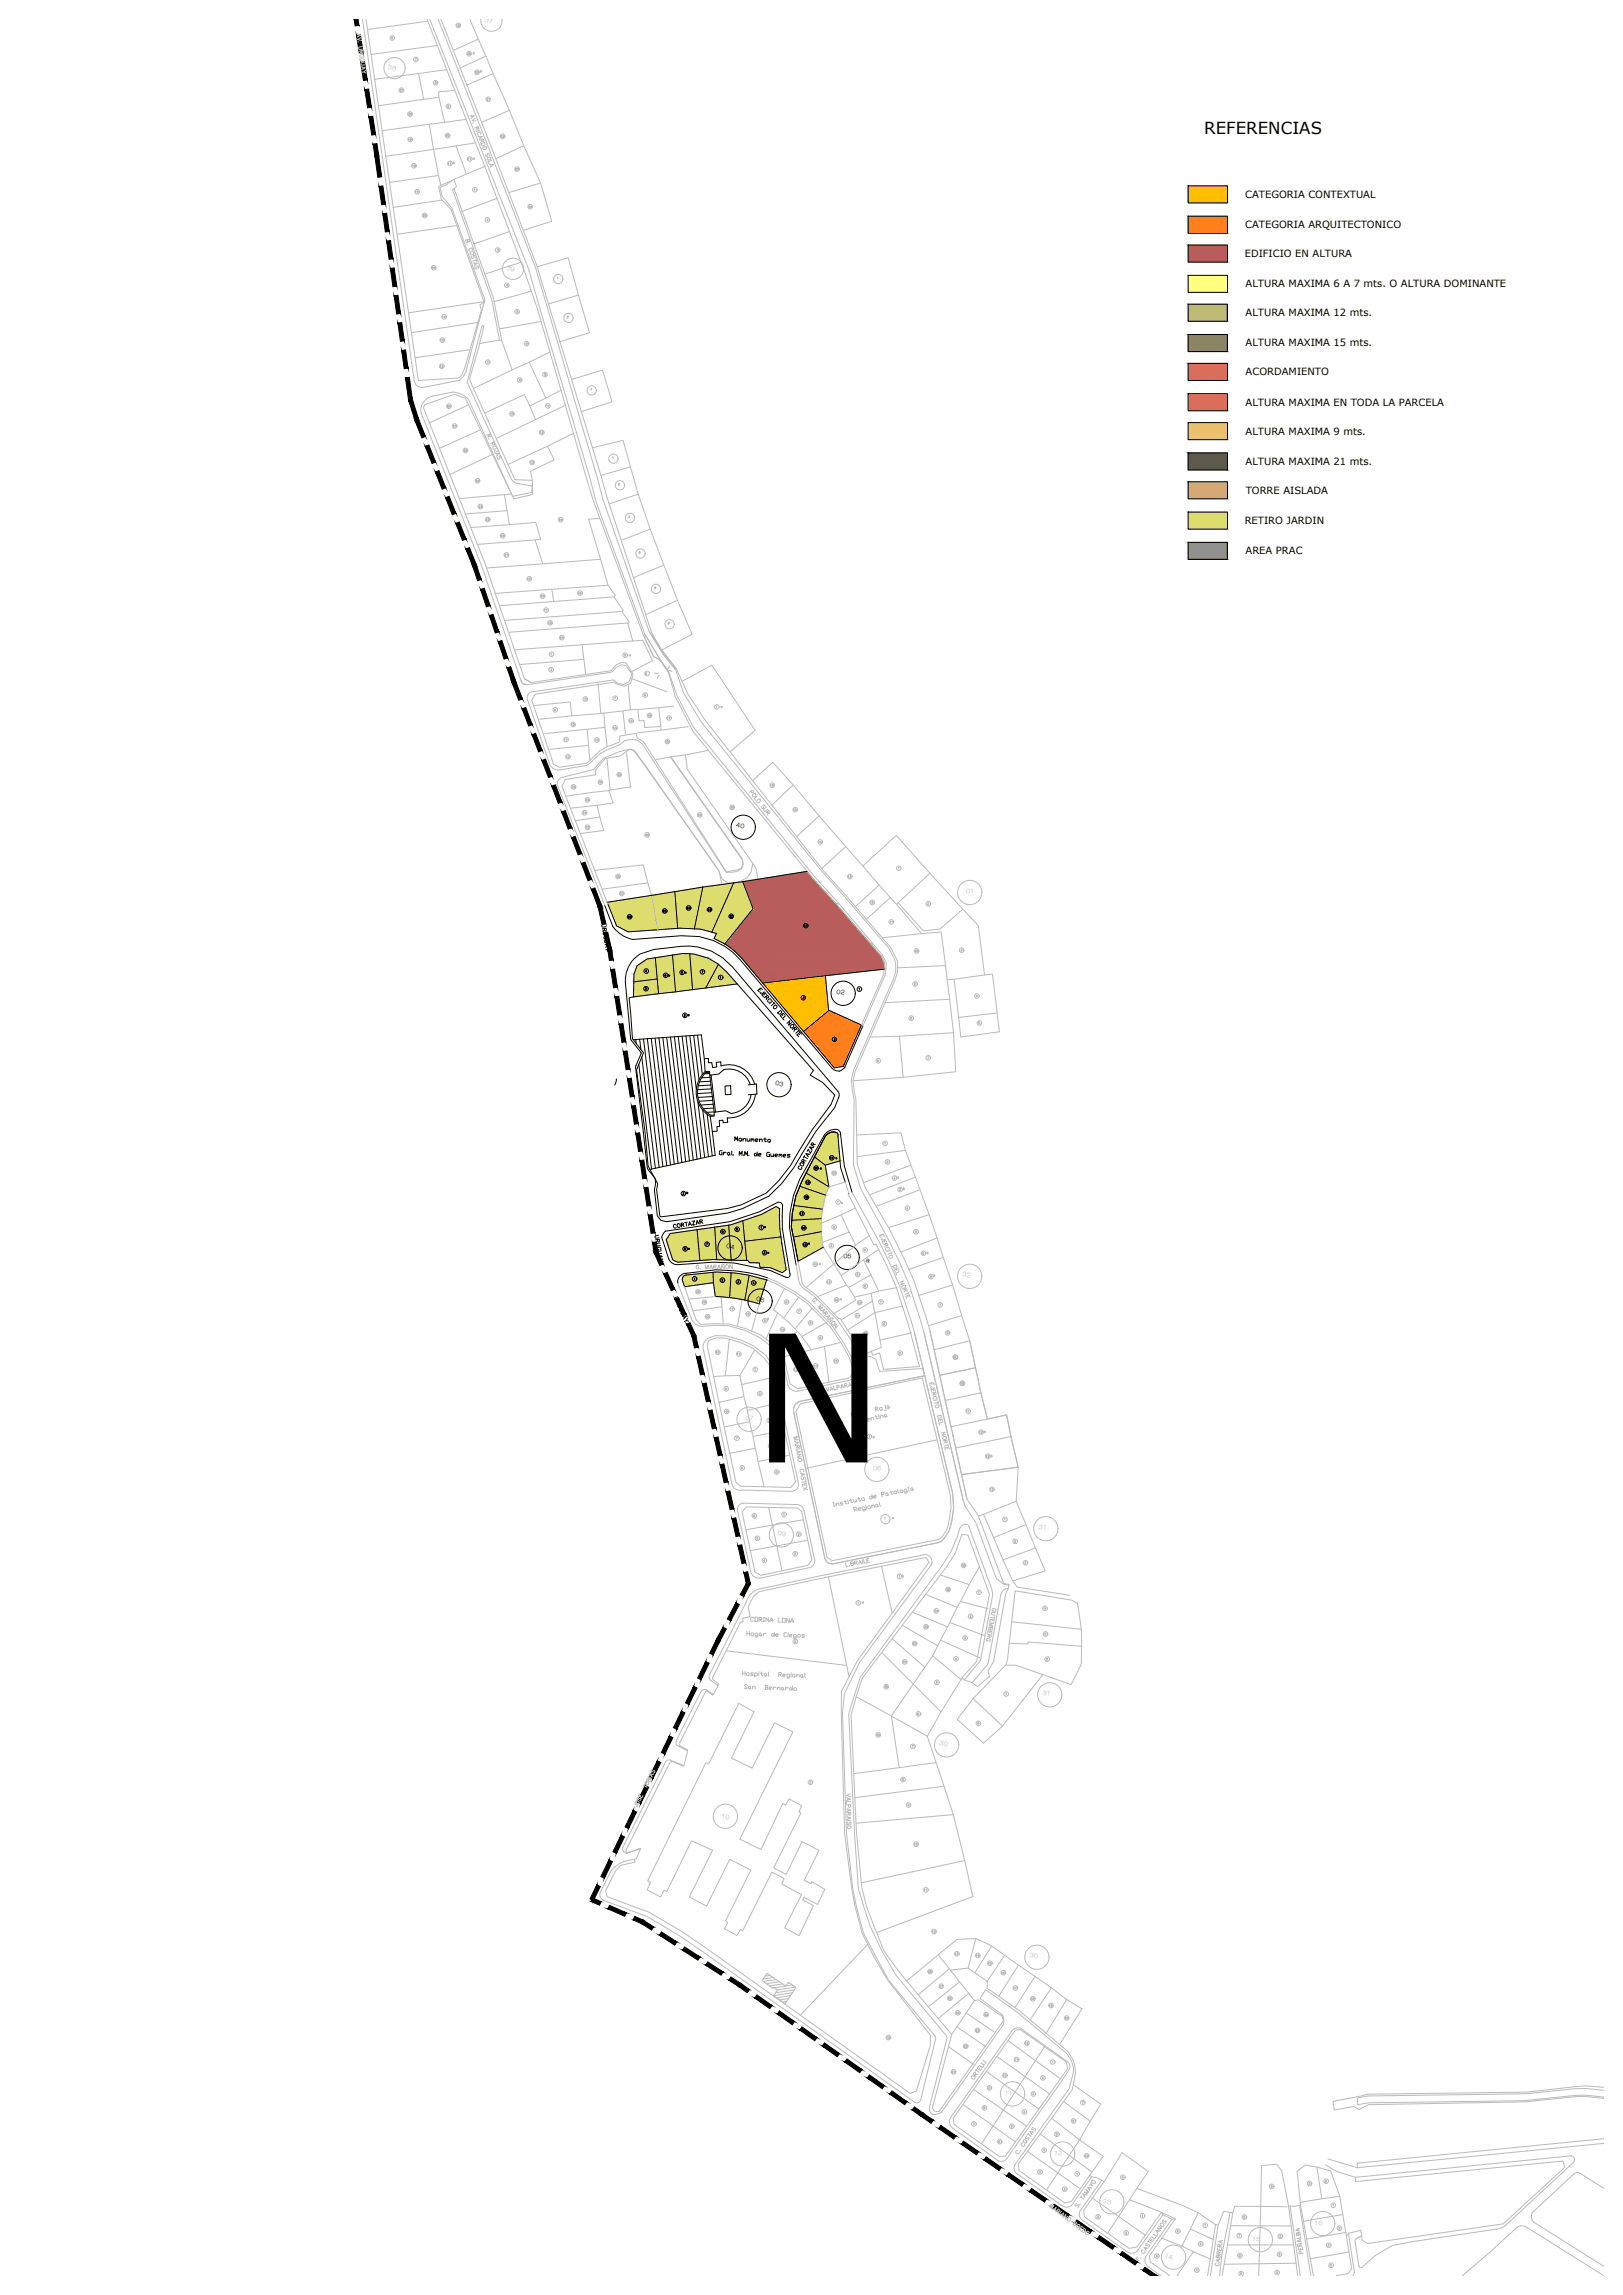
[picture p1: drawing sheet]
<svg xmlns="http://www.w3.org/2000/svg" width="1680mm" height="2376mm" viewBox="0 0 1680 2376" stroke-linecap="round" stroke-linejoin="round" font-family="sans-serif">
<defs><g id="words">
<text font-size="183.4" x="778" y="1514">N</text>
<text font-size="17.2" x="1246" y="139">REFERENCIAS</text>
<text font-size="10.6" fill="#bababa" x="769" y="1752">San Bernardo</text>
<g font-size="10.3">
<text x="1289" y="205">CATEGORIA CONTEXTUAL</text>
<text x="1289" y="236">CATEGORIA ARQUITECTONICO</text>
<text x="1288" y="266">EDIFICIO EN ALTURA</text>
<text x="1289" y="297">ALTURA MAXIMA 6 A 7 mts. O ALTURA DOMINANTE</text>
<text x="1289" y="327">ALTURA MAXIMA 12 mts.</text>
<text x="1289" y="359">ALTURA MAXIMA 15 mts.</text>
<text x="1289" y="389">ACORDAMIENTO</text>
<text x="1289" y="420">ALTURA MAXIMA EN TODA LA PARCELA</text>
<text x="1289" y="450">ALTURA MAXIMA 9 mts.</text>
<text x="1289" y="481">ALTURA MAXIMA 21 mts.</text>
<text x="1289" y="511">TORRE AISLADA</text>
<text x="1288" y="543">RETIRO JARDIN</text>
<text x="1289" y="574">AREA PRAC</text>
</g>
<text font-size="9.7" x="759" y="1184">Monumento</text>
<text font-size="9.7" fill="#bababa" x="776" y="1681">CORINA LONA</text>
<text font-size="9.3" fill="#bababa" x="719" y="1315">G. MARAÑON</text>
<text font-size="8.8" fill="#bababa" x="882" y="1894" transform="rotate(-90 882 1894)">VALPARAISO</text>
<g font-size="6.6" fill="#bababa">
<text x="401" y="72" transform="rotate(8 401 72)">38</text>
<text x="524" y="279" transform="rotate(8 524 279)">39</text>
<text x="996" y="1321" transform="rotate(8 996 1321)">32</text>
<text x="771" y="1470" transform="rotate(8 771 1470)">07</text>
<text x="903" y="1522" transform="rotate(8 903 1522)">08</text>
<text x="1075" y="1583" transform="rotate(8 1075 1583)">31</text>
<text x="1079" y="1755" transform="rotate(8 1079 1755)">31</text>
<text x="746" y="1882" transform="rotate(8 746 1882)">10</text>
<text x="1039" y="2169" transform="rotate(8 1039 2169)">11</text>
<text x="1091" y="2231" transform="rotate(8 1091 2231)">12</text>
<text x="1141" y="2281" transform="rotate(8 1141 2281)">13</text>
<text x="1360" y="2303" transform="rotate(8 1360 2303)">16</text>
<text x="1296" y="2320" transform="rotate(8 1296 2320)">15</text>
<text x="1205" y="2338" transform="rotate(8 1205 2338)">14</text>
</g>
<g font-size="6.6">
<text x="762" y="856" transform="rotate(8 762 856)">40</text>
<text x="866" y="1029" transform="rotate(8 866 1029)">02</text>
<text x="802" y="1123" transform="rotate(8 802 1123)">03</text>
<text x="752" y="1292" transform="rotate(8 752 1292)">04</text>
<text x="873" y="1302" transform="rotate(8 873 1302)">05</text>
<text x="896" y="1307" transform="rotate(7 896 1307)">a</text>
<text x="783" y="1347" transform="rotate(8 783 1347)">06</text>
</g>
<g font-size="5.3" fill="#bababa">
<text x="471" y="29">19</text>
<text x="483" y="58">20</text>
<text x="491" y="77">20</text>
<text x="413" y="96">21</text>
<text x="502" y="105">21</text>
<text x="422" y="147">19</text>
<text x="426" y="174">18</text>
<text x="532" y="177">23</text>
<text x="429" y="201">17</text>
<text x="546" y="216">24</text>
<text x="437" y="225">16</text>
<text x="455" y="355">13</text>
<text x="462" y="423">28</text>
<text x="564" y="423">11</text>
<text x="527" y="431">10</text>
<text x="468" y="443">27</text>
<text x="558" y="450">12</text>
<text x="479" y="469">26</text>
<text x="548" y="481">13</text>
<text x="494" y="527">24</text>
<text x="502" y="540">23</text>
<text x="577" y="540">14</text>
<text x="517" y="557">22</text>
<text x="521" y="577">21</text>
<text x="545" y="601">15</text>
<text x="597" y="616">16</text>
<text x="559" y="619">20</text>
<text x="562" y="634">17</text>
<text x="566" y="647">18</text>
<text x="579" y="663">19</text>
<text x="669" y="743">16</text>
<text x="650" y="749">15</text>
<text x="690" y="746">17</text>
<text x="590" y="752">10</text>
<text x="634" y="756">14</text>
<text x="583" y="768">11</text>
<text x="688" y="770">18</text>
<text x="638" y="804">20</text>
<text x="618" y="812">19</text>
<text x="796" y="815">16</text>
<text x="591" y="817">33</text>
<text x="605" y="830">32</text>
<text x="755" y="838">29</text>
<text x="602" y="844">31</text>
<text x="820" y="841">15</text>
<text x="667" y="867">29</text>
<text x="637" y="910">28</text>
<text x="877" y="910">13</text>
<text x="641" y="927">27</text>
<text x="900" y="937">12</text>
<text x="920" y="957">11</text>
<text x="841" y="1311">14</text>
<text x="726" y="1350">19</text>
<text x="755" y="1357">17</text>
<text x="729" y="1366">18</text>
<text x="885" y="1365">11</text>
<text x="807" y="1379">14</text>
<text x="893" y="1383">10</text>
<text x="740" y="1402">10</text>
<text x="762" y="1404">11</text>
<text x="863" y="1411">10</text>
<text x="993" y="1434">10</text>
<text x="999" y="1463">11</text>
<text x="1020" y="1510">12</text>
<text x="994" y="1623">36</text>
<text x="966" y="1670">34</text>
<text x="956" y="1687">33</text>
<text x="944" y="1704">32</text>
<text x="933" y="1723">31</text>
<text x="914" y="1749">30</text>
<text x="906" y="1798">29</text>
<text x="945" y="1912">10</text>
<text x="955" y="1959">11</text>
<text x="964" y="2002">12</text>
<text x="987" y="2025">13</text>
<text x="1009" y="2027">14</text>
<text x="1022" y="2035">15</text>
<text x="960" y="2044">28</text>
<text x="1036" y="2045">16</text>
<text x="971" y="2059">27</text>
<text x="1048" y="2061">17</text>
<text x="980" y="2071">26</text>
<text x="1066" y="2072">18</text>
<text x="1085" y="2079">19</text>
<text x="988" y="2086">25</text>
<text x="1018" y="2088">24</text>
<text x="1101" y="2092">20</text>
<text x="917" y="2112">12</text>
<text x="997" y="2121">22</text>
<text x="1049" y="2135">11</text>
<text x="984" y="2147">21</text>
<text x="1037" y="2151">10</text>
<text x="1122" y="2234">13</text>
</g>
<g font-size="5.3">
<text x="685" y="945">25</text>
<text x="710" y="942">24</text>
<text x="731" y="944">23</text>
<text x="649" y="951">26</text>
<text x="754" y="951">22</text>
<text x="831" y="961">21</text>
<text x="687" y="1012">6 b</text>
<text x="704" y="1009">6 c</text>
<text x="842" y="1212">20 a</text>
<text x="833" y="1227">19</text>
<text x="827" y="1259">17</text>
<text x="829" y="1274">16</text>
<text x="830" y="1291">15</text>
</g>
<g font-size="4.9" fill="#bababa">
<text x="422" y="120">20</text>
<text x="460" y="143">10</text>
<text x="517" y="143">22</text>
<text x="483" y="167">11</text>
<text x="463" y="171">11</text>
<text x="446" y="279">15</text>
<text x="456" y="330">14</text>
<text x="454" y="381">12</text>
<text x="491" y="500">25</text>
<text x="615" y="768">13</text>
<text x="585" y="786">12</text>
<text x="721" y="846">29</text>
<text x="605" y="859">30</text>
<text x="846" y="874">14</text>
<text x="946" y="987">10</text>
<text x="860" y="1217">23</text>
<text x="855" y="1329">13</text>
<text x="720" y="1339">20</text>
<text x="863" y="1348">12</text>
<text x="887" y="1351">12</text>
<text x="772" y="1362">16</text>
<text x="821" y="1420">12</text>
<text x="841" y="1416">11</text>
<text x="1012" y="1485">12</text>
<text x="1024" y="1544">13</text>
<text x="978" y="1648">35</text>
<text x="1009" y="2104">23</text>
<text x="1060" y="2117">12</text>
</g>
<g font-size="4.9">
<text x="858" y="1201">21 a</text>
<text x="832" y="1242">18</text>
</g>
<text font-size="4.4" fill="#bababa" x="650" y="681">a</text>
<text font-size="4" fill="#bababa" x="927" y="1221">a</text>
<text font-size="4" x="790" y="1272">a</text>
</g></defs>
<!-- layer: Jardin -->
<g fill="#dddd6e" stroke="#dddd6e" stroke-width="1.04">
<path d="M860 1172h5z"/>
<path d="M843 1198h26l1 4z"/>
<path d="M744 998l8 8h-13z"/>
<path d="M739 1006h13l11 13z"/>
<path d="M714 987l5 1h-5z"/>
<path d="M715 998h29l-14 25z"/>
<path d="M705 987h8z"/>
<path d="M696 989h18l3 36z"/>
<path d="M678 992l18-3v3z"/>
<path d="M680 1014h18l1 13z"/>
<path d="M670 993l8-1v1z"/>
<path d="M656 1009h24v5z"/>
<path d="M656 1016l24-2 1 2z"/>
<path d="M656 1016h25l1 13z"/>
<path d="M759 914l10-1v1z"/>
<path d="M742 966h17l-4 6z"/>
<path d="M745 916h2z"/>
<path d="M719 962h19z"/>
<path d="M698 923l29-5-1 5z"/>
<path d="M701 961h3z"/>
<path d="M704 961h15z"/>
<path d="M674 927l24-4 1 4z"/>
<path d="M674 927h25l2 34z"/>
<path d="M629 934l45-7 2 7z"/>
<path d="M638 959h42l1 4z"/>
<path d="M775 1320l19 5h-19z"/>
<path d="M776 1347h11l-1 1z"/>
<path d="M761 1344h10v1z"/>
<path d="M745 1342h10z"/>
<path d="M710 1320l28-3v3z"/>
<path d="M706 1325h32v3z"/>
<path d="M694 1277l28-4v4z"/>
<path d="M696 1304h28v1z"/>
<path d="M843 1198l11 8h-15z"/>
<path d="M839 1206h15l2 8z"/>
<path d="M834 1214l16 10h-20z"/>
<path d="M828 1228h29l1 1z"/>
<path d="M828 1228l26 9h-30z"/>
<path d="M824 1238h30l-2 10z"/>
<path d="M822 1248l29 4h-30z"/>
<path d="M820 1256h31l-1 6z"/>
<path d="M820 1263l30-1v1z"/>
<path d="M819 1270h31v5z"/>
<path d="M821 1281l29-6v6z"/>
<path d="M823 1289h28l1 2z"/>
<path d="M771 1285l37-4 1 4z"/>
<path d="M773 1305h39z"/>
<path d="M797 1312h16l1 2z"/>
<path d="M800 1251l3-2 4 2z"/>
<path d="M770 1272h37l1 9z"/>
<path d="M756 1268l13-4v4z"/>
<path d="M757 1305h16z"/>
<path d="M740 1270l14-2v2z"/>
<path d="M740 1270h14l3 34z"/>
<path d="M722 1273l18-3v3z"/>
<path d="M738 1304h4z"/>
<path d="M724 1304h14z"/>
<path d="M860 1172l6 1zM859 1173h7z"/>
<path d="M859 1173l8 2-1-2zM856 1175l3-2 8 2zM856 1175h11zM856 1175h11z"/>
<path d="M856 1175h11zM856 1175h11h-12z"/>
<path d="M855 1175l12 1v-1zM855 1175l12 1h-12z"/>
<path d="M855 1176h12zM855 1176h12h-12z"/>
<path d="M855 1176l12 1v-1zM855 1176l12 1h-13z"/>
<path d="M854 1177l15 19-2-19zM854 1177l15 19h-25z"/>
<path d="M844 1196l25 2v-2zM844 1196l25 2h-26z"/>
<path d="M843 1198l5 4h22zM848 1202h22l-16 4z"/>
<path d="M739 1006l-6 13h30zM733 1019h30l-33 4z"/>
<path d="M714 988l19 4-14-4zM714 988l19 4h-19z"/>
<path d="M714 992l29 6-10-6zM714 992l29 6h-28z"/>
<path d="M715 998h29h-1zM715 998h29h-29z"/>
<path d="M715 998l2 25h13zM717 1023h13l-13 2z"/>
<path d="M705 987h9zM705 987h9z"/>
<path d="M705 987l9 2v-2zM696 989l9-2 9 2z"/>
<path d="M696 989l3 36h18zM699 1025h18l-18 2z"/>
<path d="M678 992l20 22-2-22zM678 992l20 22h-18z"/>
<path d="M680 1014l1 13h18zM681 1027h18l-17 2z"/>
<path d="M670 993l9 7-1-7zM659 1000l11-7 9 7z"/>
<path d="M659 1000l21 9-1-9zM659 1000l21 9h-24z"/>
<path d="M656 1009v5h24zM656 1014h24l-24 2z"/>
<path d="M656 1016v13h26zM656 1029h26l-26 3z"/>
<path d="M759 914l20 27-10-27zM759 914l20 27h-31z"/>
<path d="M748 941l12 24 19-24zM748 941l12 24h-23z"/>
<path d="M737 965l22 1 1-1zM737 965l22 1h-17z"/>
<path d="M742 966l-3 6h16zM739 972h16l-5 5z"/>
<path d="M759 914l-1 2 1-2zM747 916l12-2-1 2z"/>
<path d="M745 916l12 2 1-2zM727 918l18-2 12 2z"/>
<path d="M727 918l11 44 19-44zM727 918l11 44h-19z"/>
<path d="M719 962h19zM725 962h13l-1 3z"/>
<path d="M698 923l21 38 7-38zM698 923l21 38h-18z"/>
<path d="M704 961h15zM708 961h11z"/>
<path d="M674 927l7 34h20zM681 961h20l-20 2z"/>
<path d="M629 934l51 25-4-25zM629 934l51 25h-42z"/>
<path d="M638 959l8 4h35zM646 963h35l-31 2z"/>
<path d="M775 1325l12 21 7-21zM775 1325l12 21h-16z"/>
<path d="M771 1346l16 1v-1zM771 1346l16 1h-11z"/>
<path d="M776 1347l5 1h5zM781 1348h5v2z"/>
<path d="M757 1318l17 2-13-2zM757 1318l17 2h-17z"/>
<path d="M757 1320h18zM757 1320h18z"/>
<path d="M757 1320l14 23 4-23zM757 1320l14 23h-16z"/>
<path d="M755 1343l16 1v-1zM755 1343l16 1z"/>
<path d="M761 1344l10 1zM766 1345h5v1z"/>
<path d="M738 1317l19 1zM738 1317l19 1z"/>
<path d="M738 1318l18 10 1-10zM738 1318l18 10h-18z"/>
<path d="M738 1328l17 14 1-14zM738 1328l17 14h-15z"/>
<path d="M740 1342h15zM740 1342h15z"/>
<path d="M745 1342l10 1zM750 1343h5z"/>
<path d="M710 1320h28zM709 1320h29z"/>
<path d="M709 1320l29 1zM708 1321h30z"/>
<path d="M708 1321h30zM708 1321h30z"/>
<path d="M708 1321l30 1v-1zM708 1321l30 1h-31z"/>
<path d="M707 1322h31zM707 1322h31h-31z"/>
<path d="M707 1322l31 1v-1zM707 1322l31 1h-32z"/>
<path d="M706 1323l32 1v-1zM706 1323l32 1h-32z"/>
<path d="M706 1324l32 1v-1zM706 1324l32 1h-32z"/>
<path d="M706 1325h32zM706 1325h32h-32z"/>
<path d="M706 1325l1 3h31zM707 1328h31l-29 4z"/>
<path d="M694 1277l28 7v-7zM694 1277l28 7h-32z"/>
<path d="M690 1284l34 20-2-20zM690 1284l34 20h-28z"/>
<path d="M696 1304l2 1h26zM698 1305h26l-23 2z"/>
<path d="M839 1206l-5 8h22zM834 1214h22l2 15z"/>
<path d="M830 1224l27 4-7-4zM830 1224l27 4h-29z"/>
<path d="M828 1228l2 1h28zM830 1229h28l-4 8z"/>
<path d="M824 1237l30 1v-1zM824 1237l30 1h-30z"/>
<path d="M824 1238l-2 10h30zM822 1248h30l-1 4z"/>
<path d="M821 1252l30 4v-4zM821 1252l30 4h-31z"/>
<path d="M820 1256v6h30zM820 1262h30l-30 1z"/>
<path d="M820 1263l30 3v-3zM820 1263l30 3h-31z"/>
<path d="M819 1266l31 4v-4zM819 1266l31 4h-31z"/>
<path d="M819 1270l1 5h30zM820 1275h30l-29 6z"/>
<path d="M821 1281l30 4-1-4zM821 1281l30 4h-29z"/>
<path d="M822 1285l29 1v-1zM822 1285l29 1h-29z"/>
<path d="M822 1286l29 3v-3zM822 1286l29 3h-28z"/>
<path d="M823 1289v2h29zM823 1291h29l-26 15z"/>
<path d="M771 1285l38 2v-2zM771 1285l38 2h-38z"/>
<path d="M771 1287l41 18-3-18zM771 1287l41 18h-39zM773 1305h39z"/>
<path d="M774 1305l39 2-1-2zM774 1305l39 2h-37z"/>
<path d="M776 1307h37zM776 1307h37z"/>
<path d="M786 1307l27 2v-2zM786 1307l27 2h-27z"/>
<path d="M786 1309l27 3v-3zM786 1309l27 3h-26z"/>
<path d="M787 1312h26zM787 1312h26z"/>
<path d="M797 1312l5 2h12zM802 1314h12l-4 4z"/>
<path d="M800 1251l7 6v-6zM788 1257l12-6 7 6z"/>
<path d="M788 1257l19 2v-2zM784 1259l4-2 19 2z"/>
<path d="M784 1259l23 5v-5zM769 1264l15-5 23 5z"/>
<path d="M769 1264l38 8v-8zM769 1264l38 8h-37z"/>
<path d="M770 1272v9h38zM770 1281h38l-37 4z"/>
<path d="M756 1268h13zM754 1268h15z"/>
<path d="M754 1268l19 37-4-37zM754 1268l19 37h-16z"/>
<path d="M757 1305h16zM760 1305h13z"/>
<path d="M740 1270l2 34h15zM742 1304h15v1z"/>
<path d="M722 1273l20 31-2-31zM722 1273l20 31h-18z"/>
<path d="M724 1304h12zM724 1304h12l-12 1z"/>
<path d="M1230 530l41 18v-18zM1230 530l41 18h-41z"/>
</g>
<!-- layer: 02 ED.3-5 -->
<g fill="#b85c5c" stroke="#b85c5c" stroke-width="1.04">
<path d="M788 910l47-8 7 8z"/>
<path d="M777 1003h138l-61 7z"/>
<path d="M788 910l57 3-3-3zM769 913l19-3 57 3z"/>
<path d="M769 913l96 23-20-23zM769 913l96 23h-88z"/>
<path d="M777 936l93 5-5-5zM777 936l93 5h-91z"/>
<path d="M779 941l122 36-31-36zM779 941l122 36h-151z"/>
<path d="M750 977l152 1-1-1zM750 977l152 1h-150z"/>
<path d="M752 978l156 7-6-7zM752 978l156 7h-147z"/>
<path d="M761 985l151 5-4-5zM761 985l151 5h-147z"/>
<path d="M765 990l148 2-1-2zM765 990l148 2h-145z"/>
<path d="M768 992l148 6-3-6zM768 992l148 6h-144z"/>
<path d="M772 998l143 5 1-5zM772 998l143 5h-138z"/>
<path d="M777 1003l6 7h71zM783 1010h71l-65 8z"/>
<path d="M1230 254l41 17v-17zM1230 254l41 17h-41z"/>
</g>
<g fill="#ffbf00" stroke="#ffbf00" stroke-width="1.04">
<path d="M789 1018l65-8 1 8z"/>
<path d="M789 1018h66l3 28z"/>
<path d="M789 1018l25 28h44zM814 1046h44l-26 22z"/>
<path d="M1230 192l41 18v-18zM1230 192l41 18h-41z"/>
</g>
<g fill="#ff7f00" stroke="#ff7f00" stroke-width="1.04">
<path d="M840 1061l18-15 34 15z"/>
<path d="M832 1068h57l-16 36z"/>
<path d="M840 1061l49 7 3-7zM832 1068l8-7 49 7z"/>
<path d="M832 1068l30 36h11zM862 1104h11l-9 2z"/>
<path d="M1230 224l41 17v-17zM1230 224l41 17h-41z"/>
</g>
<!-- layer: Fuera AC -->
<g fill="none" stroke="#bababa" stroke-width="1.04">
<path d="M375 20l54 373a8 8 0 0 0 9 8l37-7 6-6 3-8M379 20l54 374 42-3 3-3 3-8 17-59-1-5 4-3-34-96-10-11-3-13 16-7 2 7-2 2 41 113 8 45-2-1-20 4-11 35 1 3 1 3M442 20l61 154 40 107 13 37 59 202 50 136 12 24 6 3 9 13M445 20l102 259 64 218 6 22 50 137 16 27 9 12M454 20l100 257 65 219 5 21 48 137 15 23 12 16M456 20l45 113 55 143 66 218 6 21 47 142 9 15 16 20M486 20l41 94 15 37 18 38 11 40-29 9M498 20a11 11 0 0 0 11 12 11 11 0 0 0 11-12M369 35l4 1-3 2M371 36v2M374 39l-4 2 4 1M406 39v-1a.9 .9 0 0 0-1 1 .9 .9 0 0 0 1 1v-1l-1 1"/>
<path d="M443 22l-63 9M371 43v1M374 53v2h1l1-3-4 1M374 54l-2 1M375 48l-3 1-1 1 2 1h2M376 56l-3 1-1 1 2 1h3M453 47l-69 9M491 55h-1l1 1M491 54v2M495 41l-26 11M503 58l-27 12M374 69l4 1-4 2"/>
<path d="M375 63v1a1.4 1.4 0 0 1-2-2 1.4 1.4 0 0 1 1-1h1a1.5 1.5 0 0 1 2 1 1.5 1.5 0 0 1-1 1M375 69l1 2M377 74l-2 1M377 64l-3 1-1 1 1 1h4M378 73l-1 1 2 2M430 61h1l-1 2M433 76l5 27M462 72l-75 10M497 74h2h-2M510 76l-27 12M450 85l1 2h-1l2-2zM471 94l-17 1v6l6 26"/>
<path d="M454 101l-62 8M465 110h-2l1-1a1.1 1.1 0 0 1 1 2 1 1 0 0 1-2 0M486 120h5l-3 3M488 120l1 2M527 114l-28 13M444 129l12 63M482 124l-87 11M490 127v1M492 122l-3 3h4M493 132l1 2 2-1-1-2-4 1M494 133l-2 2M497 135l-4 1"/>
<path d="M497 139a1.4 1.4 0 0 0 1-2 1.4 1.4 0 0 0-2 0h-1a1.5 1.5 0 0 0-1 2 1.5 1.5 0 0 0 1 1M472 151l11 29M492 148l-93 14M495 141h4l-3 3M496 141l1 2M498 149l4-2v2a2.1 2.1 0 0 1-1 2 2.1 2.1 0 0 1-3-1zM498 144l1 2h2l-1-2-4 1M499 146l-2 2M503 160v1l1 1 1-1v-2l2 1-1 1M542 151l-29 13M469 168l1 1v1l-1-1M469 168v2"/>
<path d="M491 164h-1v1h1M491 164v1M502 172l-32 14M506 170h5l-4 3M508 170l1 2M509 166l-4 1 1 2M454 182l-51 7M468 187l-6 4-6 3 2 9 10 13 32 90a12 12 0 0 1 0 11l-17 63M470 195l-2 1 41 115 8 41M491 196v-1v2M560 189l-33 10M458 207l-51 8"/>
<path d="M514 205l-36 14M473 233l-62 10M504 227h1l-1 2h1M527 240l-36 13M483 253h.1M484 248l1 2h1v-3l-4 2 1 2h1v-1M489 259a1.5 1.5 0 0 0 0-1 1.5 1.5 0 0 0-2-1h-1a1.5 1.5 0 0 0-1 2 1.5 1.5 0 0 0 2 1M515 258h1l-1 1h1l-1 1M488 265v2l1 1 2-4 1 1v2M490 272l4 1-3 2M491 272l1 2M492 276l-1 1 2 2v-1l1-3 1 1v2"/>
<path d="M492 268l1 2M493 269l-4 1M539 271l-37 13M556 276l32-9 22 78-31 9M525 296h-1l1-2v2M577 287v2M501 312l-78 12M550 301l-39 11M599 306l-31 9M495 334l-69 10M536 322h-1v1l1-1v1h-1M560 333l-43 7"/>
<path d="M587 328l1-1v1l-1 1h1M496 356l5-18-1-1-1 1-15 58 45 99M519 353l11 30M546 355a1.1 1.1 0 0 0-2 1 1.1 1.1 0 0 0 2 1v-1h-1M487 362l-57 8M504 374h2l-1 2M548 375l17 37M569 364l-79 38M488 397l45 100h18v15l-19 4-50-104-12-4-30 11-2 3 64 162 41 119 7 4M539 393h-1v-1a1.1 1.1 0 0 1 1 2 1 1 0 0 1-1 0M564 387l1 1v1l-1-1 1-1zM592 393l32-10 10 33-32 10"/>
<path d="M485 419l-40 19M581 404l-33 16M585 420l-71 34M612 403v-1v2M502 428l41-20 11 26M497 445l-42 19M506 450l1 2 1-1v-2l-4 2M506 454v1M506 451l-1 2M510 458l1 2h1l-1-2-3 1M510 460l-1 2M594 449l-68 32"/>
<path d="M510 470l-44 21M512 466v1v1l4-1M512 470l5-1-3 3M514 470l1 1M515 473v2l1 1 1-1v-3l2 1-1 1M567 462l7 14-25 12 2 9M613 464l32-8a1300 1300 0 0 0 71 201l-31 16M634 473h1l-1 2M529 495l3 4 5 2M653 483l-31 9M522 512l5 31M530 511l-55 5"/>
<path d="M537 501l14 2v7l-20 4-46-101-6-4-9-3-23 4a15 15 0 0 0-12 16l63 160 41 118M537 501h.1M640 501h1l-1 1h1M661 512l-30 10M525 529l-43 3M621 537h-12l20 69 8 10-1 2 9 14-1 1 7 11v1h-1l5 19 11-1 9 21-21 11M651 534h1l-1 1 1 1h-2M487 546l68-5 5 17-66 6M554 559l8 25M673 548l-30 11M622 579l-118 9M663 572h-2l1-1v2"/>
<path d="M687 585l-31 13M571 610l2 13M629 606l-116 8M636 618l-119 9M679 608h-1l1 1h-2M644 633l-122 9M701 621l-33 15M650 645l-124 10M665 656l12 24 6 3 9 13 7 25 18 36 125 153 23 26 47 54 4 8-1 11-23 52M667 656l16 27 9 12 9 25 17 33 126 155 23 26 46 54 4 9-1 13-23 52M672 654l15 23 12 16 9 24 18 30 125 155 69 80 7 14v10l-2 7-42 95-2 10 3 20-1 68 8 25 27 49a403 403 0 0 1 39 100l40 175M675 657l9 15 16 20 12 26 17 27 123 156 23 25 47 55 7 14v11l-2 8-42 95-2 10 3 19 1 68 9 24 25 43a423 423 0 0 1 42 105l38 174"/>
<path d="M693 644a.9 .9 0 0 0-1 1 .9 .9 0 0 0 1 1v-1l-1 1M570 677l1-1v2M602 668l4 30M646 677h1v1v1h-1M655 664l-122 9M570 693h1l-1 2h1M604 683l-66 5M669 696h-1v1h1v1h-1M677 697l3 1 1-1M682 699l-1 1-1 3M692 695l1-1 3 1M693 689l-1 3-1 1"/>
<path d="M539 704l3 4 4 1 86-13 2-1 4-4 5-3 5 1 6 9-3 8-5 3-7-2-3-3h-2l-84 12-3 2-1 2v4l23 67a9 9 0 0 0 11 6l27-5 14-12 21-9a16 16 0 0 1 26 4l84 128M543 703l7 4 82-13 6-6 6-2 4 1 7 11-2 9-7 3-7-2-3-2-82 13-4 6 23 66 6 3 28-4 14-13 7-4 13-5 1-6 16-3 2 5 6 4 4 6 82 129 11-2 4-2 2-4-1-5-74-106 15-2 2 12v1l71 103 3 12-38 6-3-15-86-121M619 707l3 32M650 709l2 26M654 703l36 13M668 719a.9 .9 0 0 0-1 0 .9 .9 0 0 0 1 1v-1l-1 1M706 705l31-16 45 67-26 22M554 730l36-3 2 14M575 735h-1l1-1a1 1 0 0 1 0 1 1 1 0 0 1-1 1M606 723l1 2h-2l2-2zM625 738l3 35M636 722h1l-1 2"/>
<path d="M645 736l2 24M660 735l2 11h5v7l17-1M682 733l2 23M697 731l-15 2a499 499 0 0 0-60 6l-63 6M741 731h1v2M747 732h-1h1M747 731v2M608 755l3 32M626 753l-62 7M713 752l-55 7M609 772l-40 4M649 779l4 36-23 4 5 12-45 6"/>
<path d="M651 776l-10 2-16 7-11 12-32 8a7 7 0 0 0-4 11l48 121M651 776a7 7 0 0 1 7 3l86 122 4 9 6 4h5a19 19 0 0 0 20-20M658 780a7 7 0 0 0-7-4l-9 7-16 3-10 12 1 4-32 5-3 7 46 120M733 777l-24 5M628 785l4 33M694 784l-16 3M694 784l74 105a10 10 0 0 1-1 11 10 10 0 0 1-10 3h-5M630 819l-44 5M777 819l2 2 1-1-1-2-3 2M779 808l21-19 21 24 72 84 35-32 34 39 51 54 6 51 8-1 7 60-40 6-6-60h-8l7 55M821 813l-22 21M618 834l7 26-24 3"/>
<path d="M784 824l-3 3 1 2M788 835l1 2h1v-1v-2v-1l1 1 1 1M793 836l-2 2v1l2 1 2-2M621 846l-25 4M794 840l2 2 1-1-1-2-3 3M795 841l-1 3M848 845l-23 21M875 876l-24 23M893 897l61 70M930 898v2M616 901l50-6 8 32 7 36M671 914l-48 7"/>
<path d="M752 903h.1M910 916l-25 23M962 904l-34 32M922 929l-25 23M930 935l26 29 17-2 24-21M960 935h1l-1 2h1M913 971l61-6 6 49M979 1000l-50 2M995 983h1h-1l1 1h-1M917 1003h.1M948 1018l-1 1v-1h1l-1 2v-1M1019 1009l-31 5"/>
<path d="M983 1034l-67 4M1012 1032h-2l1-2v2M943 1053l1 2h-2l2-1zM1014 1058h-1v1h1v1h-1M1032 1049l-40 4M931 1073l4 42M987 1069l-56 4-30 1M987 1069l2 41-54 5-52 4M909 1098v-1l-1 1v1h1v-1l-1 1M960 1094h1l-1 2M887 1175l46-2 4 18a2171 2171 0 0 1 58 171l9 26 11 54 7 27 20-4 12 54-59 8 59-8-12-54-20 4-7-27-11-54-37 9M916 1183v2"/>
<path d="M937 1191l-50 6M918 1202h1l-1 2h1M925 1219h1v1h-1M943 1206l-49 18M948 1219l-48 18M878 1236l27 53 2-1 21 44 12 38 12 45-38 3-4-17-7 2-1-4-6 3-6-3-20-34h-1l-25-24-12-10-2-3-4-22M879 1236l-4-12-17 5a112 112 0 0 0-7 60l25 41 8 13 2 3-23 14M882 1234l28 52a412 412 0 0 1 37 94l39 166 1 15-2 14a25 25 0 0 1-15 22l-107 22a8 8 0 0 1-9-7M931 1231h1v1h-1M935 1231h1h-1M935 1230v2M952 1232l-45 17"/>
<path d="M867 1244v-1v2M871 1258l15 31M872 1245h-1v1h1M872 1245v1M885 1251l-35 15M940 1251h-2l1-1v2M962 1258l-42 13M863 1270h1l-1 1h1M879 1276l-28 10M900 1279l-14 10-52 44M912 1278l1 2M915 1280l-1-2-3 1v2"/>
<path d="M948 1274l-1 1h1l1 1h-2M860 1289h1l-1 1h1h-1M896 1294h-1v-1v2M909 1294l-38 27M913 1282l-1 1 1 1 3-1M915 1284l1 2M916 1288l2 2 1-1-1-2-3 2M917 1289l-1 2M918 1286l-1-2-4 1 1 3M920 1294a1.5 1.5 0 0 0 0-2 1.5 1.5 0 0 0-2-1v1a1.5 1.5 0 0 0-1 1 1.5 1.5 0 0 0 1 2M921 1294l-3 2M922 1296l1 2"/>
<path d="M923 1297l-4 2M956 1297a.9 .9 0 0 0-1 1 .9 .9 0 0 0 1 1v-2l-1 1M960 1297h-1l1 1M960 1296v2M970 1282l-37 14M824 1310l3 18 3 5 13 9 24 25 20 31 6 5 9 2 4 2 5 13 44-3 2 7-129 27M849 1308h-1v1h1M849 1308v1M888 1319h-1h1v1h-1M894 1304l15 33M901 1320l-23 13M924 1311l4-2v2a2.1 2.1 0 0 1-1 2 2.1 2.1 0 0 1-2-1z"/>
<path d="M928 1314v1M930 1315l-1-2-3 2 1 2M931 1316l-4 2 1 2M967 1319v2M976 1302l-35 12M702 1329l14 38M794 1325l9 4 19 10 14 11 23 23 13 19 7 14 4 14-3 6-54 12-8-5-5-22-10-16-16-13-15-7-18-4-16-1-13 1-4-5-12-34M794 1323l10 4 19 10 14 11 24 24 12 18 8 15 5 14M812 1334l-11 22a141 141 0 0 1 38 41M876 1330l-30 12M896 1331h-1v1l1 1v-1h-1M902 1339l10 56-10 4"/>
<path d="M928 1333l-19 4-25 6M931 1328l4-2-3 4 4-1M936 1335l2 2h1l-1-3-3 1M937 1336l-1 2M940 1337l1 3M940 1339l-3 1M964 1321a.9 .9 0 0 0-1 1 .9 .9 0 0 0 1 1v-1h-1M967 1320l1 1h-1M986 1330l-35 11M740 1342l-27 3M746 1343l3 28M747 1353l-30 4"/>
<path d="M768 1345l-5 28M786 1350l-8 28M805 1359l-12 27M815 1347h-1a.9 .9 0 0 0-1 1 .9 .9 0 0 0 1 1v-1h-1M826 1356h2l-1 2M827 1343l-16 21M841 1354l-18 22M844 1349h.1M845 1346a1.5 1.5 0 0 0 0-2 1.5 1.5 0 0 0-2 0l-1 1a1.4 1.4 0 0 0 0 2 1.4 1.4 0 0 0 2 0l-1-1M847 1353l3-2-2 4 4-2-3 3M850 1357l4-1-3 3M851 1357l1 1"/>
<path d="M854 1359l1 2 2-1-2-2-3 2M855 1360l-1 2M871 1345l-1-1v1h1M871 1344v2M903 1347l-32 19M911 1347h1l-1 2M934 1352l-28 7-29 18M939 1341l1 2M942 1343l-1-2-3 1v2M973 1350h1l-1 2M716 1367a12 12 0 0 0 11 6M727 1373a80 80 0 0 1 59 11l16 13 8 14 6 23a9 9 0 0 0 10 6l54-11a8 8 0 0 0 6-10"/>
<path d="M792 1366h-1v1h1v1h-1M795 1365h-1l1 1M795 1365v1M825 1378l-23 15M838 1369l1 1h-1l2-1zM855 1363l4-1-2 4M855 1369l-25 15M856 1363l1 1M861 1364l2 2M862 1366l-3 3 1-5-3 3M867 1373l-3 2 2-4-3 2M876 1378h.1"/>
<path d="M915 1370l1 1h-1l1-1zM943 1380l-32 7M957 1380l40 175 2 5 11 16 21 58 8 6 5 1v3a8 8 0 0 0-7 5l-14 73-17 20M963 1378l38 174 11 16 27 71 5 1v1M980 1379l1 1v1l-1-1 1-1zM995 1362l-34 10M733 1388l8-3h10l15 5 13 5 12 11 6 8 26 120-4 6-52-1-5-4-30-141zM755 1386l-4 38M781 1398l-15 26 25 115M819 1392h1v2M821 1392h1v1h-1M831 1400l5 35"/>
<path d="M850 1385h-1v-1a1 1 0 0 1 1 1 1 1 0 0 1-1 1M853 1394l5 37M870 1390l-61 15M781 1417h1v2M932 1401h-1l1-1a1 1 0 0 1 0 1 1 1 0 0 1-1 1M955 1417l2 7-129 27M989 1405h-1v-1l1 1v1h-1M1010 1416l-37 8M752 1437l-1 1 1-1a1 1 0 0 1 0 1 1 1 0 0 1-1 1M766 1424l-27 1M800 1426l-32 7M858 1436l-1 4-2-3"/>
<path d="M862 1438h-2M862 1439l-2-3-1 4M863 1435l1 4h2M866 1436h3l-1-2h-2l1 4M873 1436h-2M874 1437l-3-4v4M874 1435l2-1v-1h-2l1 4M876 1434l1 2M881 1434h-2M882 1435l-3-3v4M882 1431l1 4M886 1431l-1-1-2 1 4 2-1 1h-2"/>
<path d="M964 1432l1 1M964 1435l-1 1 1 1h3M966 1438v2M967 1434l-1-3-4 1 1 3M770 1446l-26 6M786 1442h1l-1 2h1M806 1452l-32 8M828 1451a10 10 0 0 0-7 10l33 151M829 1453l126-26 29 121v13l-2 14-2 8-5 9-3 2-111 22-5-4-32-151zM906 1459h2l1-2h-1h-2l1 4M907 1459l2 2M911 1457h2v3l-2-1z"/>
<path d="M916 1455h.1M916 1456l1 3-1 1h-1M918 1455l2 1v2h-2zM920 1457l1 1M967 1442v2h1l1-3-4 1M967 1443l-2 2M968 1440v-2l-4 1v2M969 1448a1.5 1.5 0 0 0 1-2 1.5 1.5 0 0 0-2 0 1.6 1.6 0 0 0-2 1 1.6 1.6 0 0 0 1 2M970 1449l-4 1M971 1451v2M971 1452l-4 1M1015 1442l-37 8"/>
<path d="M752 1460l1 2h-1l1-1zM776 1472l-26 5M796 1470h1h-1l1 1h-2M884 1463h-1l-2 1 1 3h2v-1M885 1463l1 3M888 1473h-3M888 1474l-2-4-1 5M888 1463h-1l-1 2M889 1471v3M889 1462l2 3 1-2M892 1471l-2-1-1 2M892 1462l1 3"/>
<path d="M894 1461h2l-2 3h3M896 1472h-2h-1l1-2h2v3l-1 1-1-1M897 1470h2l1-1-1-1-1 1-1 2h3M901 1468l1 3M901 1469l2-2 2 3M906 1465l1 4h1l1-1M908 1466l-3 1M909 1464v1M909 1466l1 3M911 1465v3M911 1467l2-2 1 3M916 1464l1 1v2h-2z"/>
<path d="M918 1466v1M970 1466l4-1v1a2.1 2.1 0 0 1-1 2 2.1 2.1 0 0 1-3-1zM973 1469v2M976 1471l-1-2-4 1 1 2M976 1472l-4 1v3M1022 1469l-38 8M762 1488h1l-1 2M782 1499l-27 6M798 1497h-1l1-1v2M812 1481l-33 6M822 1488l4-1-4 3h4l-4 1M822 1493h5l-4 3"/>
<path d="M824 1493v2M825 1496l1 2h1v-2l-4 1M825 1498l-1 1M828 1500l-4 1M899 1487l1-1v2M905 1488h-1v1l1-1M905 1487v2M970 1491l-136 29M974 1484l4-1-3 3 4-1M978 1491l1 2 1 1v-3l-4 1M979 1493l-2 1M980 1499v1"/>
<path d="M981 1495l1 2M981 1496l-3 1M1020 1482h-1v1h1M1020 1482v1M1046 1487l-57 12M769 1519a1.1 1.1 0 0 0-2 1 .9 .9 0 0 0 1 1v-1M817 1506l-32 7M824 1502l4 1-3 2M825 1506l4-1-4 4 4-1M826 1502v2M982 1500v-2l-4 1 1 2M1026 1507h1l-1 1"/>
<path d="M1054 1519l-2 35M804 1523h-1v1h1v1h-1M829 1525l4 1-4 2M830 1530v1l1 1 2-3v1v2M830 1526v2M831 1524a1.5 1.5 0 0 0 1-2 1.5 1.5 0 0 0-2-1h-1a1.5 1.5 0 0 0-1 2 1.5 1.5 0 0 0 1 1M833 1536v2M834 1533v2M834 1534l-4 1M835 1538v-2l-4 1v2M835 1540l-3 3M941 1539l-1 1"/>
<path d="M819 1544a7 7 0 0 0 8-8l-27-122-7-11-13-10-13-6-16-4h-11l-7 3a11 11 0 0 0-5 11l30 139a9 9 0 0 0 10 7l51 1M825 1558a8 8 0 0 1 7 6M825 1558l-55-2a6 6 0 0 0-7 7M831 1540l5 2M863 1555l1 5M863 1555l-1 1M864 1560h-1M865 1556l1 3M865 1558l2-2 1 1 1 2M872 1555h-2l-1 1 4 1-3 1M875 1553v4h1l1-1M876 1554l-2 1"/>
<path d="M877 1552l1 1M878 1554v3M880 1552l1 3 1 1v-1M882 1553l-3 1M883 1553l2 2 1-1M886 1552l1 3M889 1550v4h1l1-1M890 1551l-3 1M892 1551h3l-1 2h-2zM896 1558v1M896 1560l1 2M898 1559h3l-1 3-2-1z"/>
<path d="M901 1549l2 1-1 2-2-1zM902 1558l1 3M902 1560l2-2 1 3M902 1547l1 4M904 1550l3-1-1-1h-1v2l2 1M907 1557l1 1v2h-1zM909 1559v1M910 1555l1 4h1M913 1547h2v-2h-3l1 4M917 1546h2v2h-2zM919 1547l1 1M922 1543l1 4h1v-1"/>
<path d="M924 1544l-3 1M926 1544h2v2h-3zM929 1542l1 3v1M932 1543h2v2h-2zM939 1544h-3v-2h2l1 3-2 1-1-1M940 1541l1 3M943 1540l2 1-1 2h-1zM945 1542l1 1M1052 1554l-34 14 30 69 5 6 54 9M1052 1554l30 72-34 11M763 1563l14 64a8 8 0 0 0 10 7l51-11a7 7 0 0 0 5-8l-11-51M773 1560l53 1 4 4 10 50-4 5-49 11-6-3-13-63z"/>
<path d="M781 1569v-1a.9 .9 0 0 0-1 1 .9 .9 0 0 0 1 1v-1l-1 1M796 1561l13 65M811 1567h1v2M832 1573l-60 11M884 1563l2-1 1-1-1-1-2 1v4M885 1563l2 1M888 1563l2-1 1-1h-1h-1l-1 2 3 1M896 1563l-3-1v-2h2l1 3-2 1h-1M916 1571v2M924 1571h1l-1 1h1M1018 1568l-5 2M1040 1572v2"/>
<path d="M1062 1578l-33 14M784 1592h-1h1v1h-1M826 1588l1-1v1l-1 1h1M836 1595l-59 10M1050 1595h1l-1 2h1M792 1616h-2l1-1v2M822 1608h1l1 1h-2M875 1618l1 4h2M882 1619h1v1l-2 1-1-4h3v1l-2 1M885 1618h2v-2h-3l1 4M886 1618l2 2M891 1618h-2"/>
<path d="M892 1619l-2-4-1 5M892 1615l1 4M894 1615l1 3h2M899 1615l-2 1M899 1613l-2 1 1 4 2-1M1061 1617h1l-1 1h1h-1M1072 1603l-34 12M858 1632l21 104M879 1621h1M912 1622l11 48M931 1631v2M934 1632h1h-1"/>
<path d="M934 1631v2M973 1631l30 9M1014 1622l-23 42-26 50-42 63 8 53M775 1653l-41 81a5 5 0 0 0 2 6l7 5-4 9-9-5h-2l-2 2-25 49M775 1653l4-5 7-3 67-14 102-21a7 7 0 0 1 8 2 7 7 0 0 1 1 8l-74 101-16 33-2 20 4 124 7 58 4 18 7 27 26 49 48 58M888 1659v-1v2M893 1659h-1l1 1v-1M893 1658v2M958 1651l33 13M994 1658l29 7M1013 1648v2M1044 1644l-3 6-13 70-5 10 1 6-12 10-6-4-8-3-2-2 15-17 13-70-22-61h-6l-7 19-9 14-87 115-12 38 5 121 6 58 5 20 18 45 16 23 54 64-20 76 3 4h4l67-94-2-4-24-18-4 1-25-31 18-2 20 13v8"/>
<path d="M1051 1647l59 10 5 3 4 27v36l-10 21-30-10-41 53-20 18-27-25 16-21 34-35 2-6zM944 1669l37 15M983 1680l36 13M1004 1673h1l-1 1h1M1024 1680l4 1h-4l4 3-4-1M1025 1679v-3l4 1v3M1025 1674l4 1M1027 1677v1M1028 1667v1a1.4 1.4 0 0 1-1-2 1.4 1.4 0 0 1 2-1h1a1.5 1.5 0 0 1 1 2 1.5 1.5 0 0 1-1 1M1030 1674l-1 2M1030 1670l-3-1-1 1 1 2h3M1047 1679l72 8"/>
<path d="M1082 1665h-1l1-1v2M773 1691h3M773 1689v4M776 1689v4M777 1691l3-1v3h-2zM784 1694l-2-1v-2h2v3l-2 1v-1M786 1691h1l1 1-1 2-1-1zM788 1693l1 1M790 1691v3M793 1692l-1-1-2 1M799 1692l1-1 1 2-2 1zM802 1690l-1 4"/>
<path d="M803 1693h2l1-1-1-1-2 1 1 2h1M814 1691l-2-1v1l-1 3 3 1v-1M816 1692v3M816 1690v1M817 1693h2h1l-1-1h-1l-1 2 2 1M823 1699v-1l1 1-2 1 2 1M824 1695h-2l-1-1 1-2 2 1v3h-1h-2M826 1693l2-1v2l-2 1zM833 1692h-2l-1 1 1 1 2 1h-3M923 1696l34 30M934 1683l37 21M974 1698l41 18"/>
<path d="M998 1695h1v1h-1M1022 1692l4 1-1 2h-1v-3M1022 1691l1-3 4 1-1 3M1023 1698l-1 1a1.4 1.4 0 0 1-1-2 1.4 1.4 0 0 1 2-1h1a1.5 1.5 0 0 1 1 2 1.5 1.5 0 0 1-1 1M1024 1694l-2 1M1025 1689v1M1026 1685l-1 2 2 1v-3l-3-1-1 3h1h1M1083 1691h-1l-1 1 1-1 1 1h-2M752 1709l124 15M913 1711l61 61M965 1714l30 25M990 1718h-1l1-2v2"/>
<path d="M1015 1718l-17 21M1015 1718l13-67-1-5-24-66a5 5 0 0 0-6-2 5 5 0 0 0-4 5l-2 8-7 15-8 14-85 116-12 38 5 123 4 58 13 39 12 26 14 25 53 63v2l-18 71a6 6 0 0 0 2 7 6 6 0 0 0 7 0l4-1 63-91 1-5-2-5-23-17 6-9 34 24 50 42a26 26 0 0 1 7 20l-4 16-56 78a7 7 0 0 0 2 11l46 32a8 8 0 0 0 11-1M1045 1701l19 1v-2l56 4M1084 1717a.9 .9 0 0 0-1 1 .9 .9 0 0 0 1 1v-1h-1M739 1739l5 4-1 2M739 1739l-1-1v-2l28-57h3v-4l7-1-2-10 6-11 6-5 68-15 105-21 2 5-74 103-16 31v23l3 124 8 58 3 18 7 27 12 24 15 25 44 57v11l-14 47-7 2-235-166-35-21-43-16-2-7 10-21 5-5 15-3v-3M768 1732h3M768 1730v4M771 1730v4M773 1732h2v2l-2 1zM780 1732h-3l3 2-3 1M781 1733l2-1 1 2-1 1h-2"/>
<path d="M781 1732v4M785 1732v3M786 1731h-1M787 1732h3M788 1731v3l1 1 1-1M791 1733l1-1 1 1-1 2-1-1zM793 1735h1M795 1731v4h1M806 1734h2l1-2-3-1v5M807 1734l2 2M810 1734h2h1l-1-1-2 1 1 2h1M817 1736h-2v-1v-2l2 1v3h-3"/>
<path d="M819 1733v3M819 1732v1M820 1734l2-1 1 3h-2zM825 1735l2-1v2M825 1733l-1 3M829 1734h1l1 2-2 1zM831 1736l1 1M833 1732v4l1 1M996 1737l-22 35-14 26 27 81 20 84-100 38M1041 1724h11l27 10M738 1754v1l-6-4-2 1-25 50M886 1757l74 41"/>
<path d="M970 1741h-1v1l1-1v1h-1M1007 1759l31 28M1041 1753h1l-1 2M765 1763l15 9-23 48 22 11 23-47 19 9-55 111 22 11 22-48 3 2 4-7 13 7-3 7 2 1-28 57 13 7 16-35 18 10-16 31 8 3v-2l14 8-8 16-14-8-1 3 11 6-15 31-15-8 18-34-21-12 3-5-13-7-30 61-3-2-3 7-13-7 3-7-2-1 26-53-22-11-24 48-17-9 24-48-22-10-26 52-3-1-3 7-14-7 3-8-3-2 61-122 3 1zM951 1774v-1a.9 .9 0 0 0-1 1 .9 .9 0 0 0 1 1v-1l-1 1M1012 1783l1 2h-1l1-2zM701 1800a7 7 0 0 0-1 7l12 6-4 15M705 1802l-1 3v2l8 5-1 1M944 1807h1l-1 2M671 1839l3 2M675 1837l-1 2M675 1832l-1 1v2l2-2h2l-1 2-1 1"/>
<path d="M676 1837h-4l3 3M689 1824l-44 89-1 1 1 3 3 2 15-5-4 10-11 3M689 1824a4 4 0 0 1 5-2l14 6M693 1826l-45 89v2l1 1 13-4M693 1826l3-2 11 5 1-1M969 1825l-85 11M662 1857l-1 2 3 2 1-2M663 1859l-1 1M666 1848l4 2M667 1847l-1 3M671 1842h2v1v2l-4-2 1-2 2 1-1 2M838 1844h1v1v1h-1"/>
<path d="M934 1841l1 2h-1l1-1zM977 1849l-92 12M657 1867l3 2-1 2-1-1M661 1861h-1v2l3-1v1l-1 1M941 1868l-1 1 1-1a1 1 0 0 1 0 1 1 1 0 0 1-1 1v-1M987 1879l-101 9M648 1927l-9 4-6 5-11 22a7 7 0 0 0 2 9M999 1926l-107 23M623 1967l47 17 34 21 244 172h3l2-3 15-63v-3M898 2013l-70 73M1010 2007l-8 31M1026 2014l-17 28"/>
<path d="M971 2024l13 16M983 2038l-33 27M1040 2024l-18 27M1054 2034l-20 33M794 2043l19 13 3-4 8 6-11 16-12-8 4-6-4-3-1 1-11-8zM797 2045l-5 1M800 2058h-1M800 2047l-10 2M804 2049l-14 2M807 2052l-14 2M810 2054l-14 2M817 2053h-1"/>
<path d="M820 2055l-19 3M823 2057l-19 3M938 2051l53-43 19-1 16 7 62 44 16 12 16 10-23 37M993 2052l-32 26M1022 2058l33 23 51 43a37 37 0 0 1 7 22l-3 17-56 78 1 6 47 34 7-2 19-27 2 2 6 1 7 4-21 29v7l47 33 8-2 25-36 2 3-27 37a8 8 0 0 1-10 1l-46-32a7 7 0 0 1-3-10l22-32M1071 2046l-20 32M1088 2058l-22 33M814 2072l-4 1M816 2069l-9 1M818 2066l-14 2M820 2063l-19 3M822 2060l-19 3"/>
<path d="M1003 2064l-32 26M1009 2071l-24 35M1105 2069l-22 36M990 2098l30 20M1000 2084l30 20M982 2119l26 18M1043 2113l55 39M1051 2102l5-1 48 34 1 7-64 90h-7l-46-33-1-6zM1081 2119l-65 101M1013 2139l-2 2 4 3 1-2M1014 2138l3 3 1-2M1015 2136l4 2 1-2"/>
<path d="M1017 2133l4 2M1032 2129l54 39M1089 2134h1v2M1009 2149l1-2-1-1-2 1 3 3M1010 2147h2M1010 2143l4 2M1011 2142l-1 2M1014 2141l-1 1M1021 2145l54 39M1079 2151h1l-1 1h1M1111 2158l28 20-22 37-34 52M997 2179l54 39"/>
<path d="M1008 2163l55 38M1025 2161l-1 1v-1a.9 .9 0 0 1 1 1 1 1 0 0 1-2 0M1069 2167h1l-1 1h1h-1M1101 2176l27 20M1120 2176h1l-1 2M1660 2164l-18-2h-11l-50 5-166 3-10 2v7l11-2 156-2 59-6h11l18 2M1660 2161l-18-1-61 6-166 2-35 8 1 9 20-4 6 3 9-5 163-3 53-5 9-1 19 2M1007 2198h2l-1 2M1018 2181l1 2h-1l1-1zM1061 2187h-1v-1v1M1088 2193l29 22 25 17-14 20M1112 2195a1.1 1.1 0 0 0-2 1 .9 .9 0 0 0 1 1v-1h-1"/>
<path d="M986 2203l44 32a7 7 0 0 0 12 0M986 2203a8 8 0 0 1-2-10l63-90a8 8 0 0 1 10-3l46 33a7 7 0 0 1 4 9l-9 14-56 79M1035 2217l-1-1v1v1h1v-1l-1 1M1048 2200h-1v1l1 1h-2M1059 2219a1.5 1.5 0 0 0-2 0 1.5 1.5 0 0 0 0 2l1 1a1.4 1.4 0 0 0 2 0 1.4 1.4 0 0 0 0-2M1063 2212l-2 1 1 1 2-1h1v2l-1 1M1064 2209l3 3M1065 2208l-2 3M1069 2207l-1 2M1069 2202l-1 1v2l3-1 1 1-2 1M1070 2208l-4-2 2 4M1077 2209l53 40"/>
<path d="M1094 2209h-1h1v1h-1M1660 2219l-255 25-30-9M1660 2214l-255 26v4M1053 2226a1.5 1.5 0 0 0-2 1 1.5 1.5 0 0 0 1 2l1 1a1.5 1.5 0 0 0 2 0 1.5 1.5 0 0 0 0-2M1056 2227h.1M1064 2227l54 39M1081 2226h-1l1-1v2M1076 2248h1h-1l1 1h-1M1115 2250v2M1129 2260l1 2h-3M1130 2254l-20 28M1143 2259l18-30 28 19-12 18 47 17 16 8 18 12"/>
<path d="M1163 2255l-2-1 1-1v2M1356 2260h-1h1v1h-1M1363 2244l5 32M1372 2241l11 7 20 6 223-22 3 1 1 2v2l-1 2-71 66-3 1-5 2-87 13-22 4-18 10-13 12M1373 2258v-1a.9 .9 0 0 0-1 1 .9 .9 0 0 0 1 1v-1l-1 1M1403 2254v4l215-21 2 7-64 58-140 21-6-4-1-10-13 3-2 3 5 34-4 5-12 2M1635 2250a5 5 0 0 0-6 0l-43 41a9 9 0 0 0 1 9l73 46M1635 2250l25 16M1101 2266l1-1 1 1-2 1h2M1119 2274l3 3M1119 2273l-1 3M1123 2272l-1 2"/>
<path d="M1125 2273l-4-2 2 4M1127 2269l-3-2 2 3-4-1 4 3M1128 2265l-1 2M1130 2262l1 1M1130 2265l-4-1 2 4M1131 2276l54 38M1169 2277l33 13M1177 2266l-31 46M1317 2263l-1 1v-1h1l-1 2v-1M1387 2274l-41 6M1086 2285l2-3-1 4 4-3-3 4M1090 2288l3-3-1 4"/>
<path d="M1091 2287l1 1M1094 2288l2 2 1-1-2-2-2 3M1095 2289v3M1097 2293l4-2-1 4M1099 2289l-3 3M1099 2293l1 1M1105 2294l-2 4v-5l-2 3M1115 2281l-2 1v2l3-1 1 1-2 1M1118 2282h.1M1136 2294h1l-1 1h1l-1 1M1182 2293h1v2M1202 2290l2 3 9 4h3l-26 39 1 6 20 14"/>
<path d="M1202 2290l14 7M1205 2298h-1l-1 2 4-1v2l-2 1M1213 2297l-27 39M1240 2291l-17 34M1273 2291l-8 43-3 22M1288 2294v2h-1l2-1zM1332 2285l-27-1-2 72M1334 2284l-7-37-6-6-15 1-1 42h-27l-2 7M1335 2284l11 72M1345 2283l12 73M1346 2283l-3-35 8-6 12 2 14 4 10 26 7 41M1380 2282v2"/>
<path d="M1390 2293l-41 7M1112 2301l2 2 1-1-2-2-3 3 3 1v-2M1118 2306l1 1M1121 2306l-2-1-2 3 2 1M1122 2307l1 1a2.2 2.2 0 0 1 0 2 2.2 2.2 0 0 1-2 1l-1-1zM1165 2311h1l-1 2h1M1189 2319l-1 2M1191 2316l-1 2 3 3 1-2M1192 2316l3 2 1-2M1192 2318l-1 2M1194 2313l3 2 1-2M1199 2310l-1 1"/>
<path d="M1199 2305l4 2h-5l3 2M1200 2310l-4-1 3 4M1203 2317l20 8 30 14M1219 2309h-1v1h1l1 1h-2M1232 2308l24 10M1247 2303h1v2M1261 2304l-8 52M1264 2320v2M1266 2319l-5 1 4 2M1274 2304l62 1M1282 2314h1l-1 2M1325 2315v-1l1 1-1 1h1"/>
<path d="M1344 2312v-1l2 1v2h-4v-2h1l1 2M1344 2308v1M1345 2307l-4 2 4 1M1345 2319l1 2M1346 2315v2l-4 1M1347 2318l-4 2 4 1M1386 2306h1l-1 2h1M1393 2311l-40 7M1396 2312l6 40-2 4M1409 2315l-6 3-1 2 5 26a2.1 2.1 0 0 0 1 2 2.1 2.1 0 0 0 2-1M1177 2336l-1 2 3 3M1178 2338l-1 2"/>
<path d="M1181 2338h.1M1183 2329a1.5 1.5 0 0 0-2 1 1.5 1.5 0 0 0 1 2l1 1a1.5 1.5 0 0 0 2-1 1.5 1.5 0 0 0 0-1M1186 2336a9 9 0 0 0 2 10l13 10M1187 2327l-1 2M1188 2323l-2 1 1 1 2-1h1l-1 2h-1M1188 2328l-4-1 2 3M1188 2320l4 2M1198 2336h-1l1-1-1 2M1235 2331l-17 25M1242 2323l1-1v1l-1 1h1M1260 2327v2l4 1v-2M1261 2336l1-1 1 1v2l-4-1 1-2h1v3"/>
<path d="M1261 2339v2M1261 2334v-3h-1l-1 2 4 1M1262 2328v2M1262 2326l1-2-2-1v3h3M1263 2339l-5 1 4 2M1264 2331l-3 1M1265 2324l-2 1M1284 2335v-1a.9 .9 0 0 0-1 1 .9 .9 0 0 0 1 1v-1l-1 1M1324 2333h1l-1 1h1h-2M1339 2324h-69M1343 2324l1 2M1344 2323h3l-3 3 4-1"/>
<path d="M1346 2328v1M1348 2326v3h-4v-2M1349 2333h-4v-2h1l1 2M1375 2323h1l-1 1 1 1h-2M1396 2332l-40 6M1238 2349h1v1v1h-1M1250 2356l8-53 3 1 6-15 9 2-11 65M1259 2343a1.5 1.5 0 0 0-1 1 1.5 1.5 0 0 0 1 2 1.7 1.7 0 0 0 2 0 1.7 1.7 0 0 0 0-3M1283 2356a2.4 2.4 0 0 1 0-4 2.4 2.4 0 0 1 3 0 2.4 2.4 0 0 1 0 4M1285 2353h-1v1h1v1l-1-1M1322 2353h-1l1-1v2M1342 2343l-75 1"/>
<path d="M1343 2356l-9-72h6l6-1 13 72 1 1M1378 2346h-1l1-2v2M1514 2356l28-24 27-25a9 9 0 0 1 10-2l81 51"/>
<circle cx="406" cy="39" r="2.4"/>
<circle cx="408" cy="71" r="11"/>
<circle cx="430" cy="62" r="2.4"/>
<circle cx="451" cy="86" r="2.4"/>
<circle cx="464" cy="110" r="2.4"/>
<circle cx="502" cy="153" r="1.8"/>
<circle cx="506" cy="164" r="1.8"/>
<circle cx="491" cy="196" r="2.4"/>
<circle cx="504" cy="228" r="2.4"/>
<circle cx="515" cy="259" r="2.4"/>
<circle cx="489" cy="262" r="1.8"/>
<circle cx="531" cy="278" r="11"/>
<circle cx="525" cy="295" r="2.4"/>
<circle cx="578" cy="289" r="5"/>
<circle cx="535" cy="323" r="2.4"/>
<circle cx="588" cy="329" r="5"/>
<circle cx="545" cy="356" r="2.4"/>
<circle cx="505" cy="375" r="2.4"/>
<circle cx="538" cy="393" r="2.4"/>
<circle cx="564" cy="388" r="2.4"/>
<circle cx="612" cy="404" r="5"/>
<circle cx="512" cy="463" r="1.8"/>
<circle cx="635" cy="475" r="5"/>
<circle cx="642" cy="502" r="5"/>
<circle cx="652" cy="536" r="5"/>
<circle cx="663" cy="573" r="5"/>
<circle cx="679" cy="610" r="5"/>
<circle cx="693" cy="646" r="5"/>
<circle cx="571" cy="677" r="2.4"/>
<circle cx="647" cy="678" r="2.4"/>
<circle cx="570" cy="693" r="2.4"/>
<circle cx="670" cy="697" r="2.4"/>
<circle cx="668" cy="720" r="2.4"/>
<circle cx="575" cy="735" r="2.4"/>
<circle cx="606" cy="724" r="2.4"/>
<circle cx="637" cy="723" r="2.4"/>
<circle cx="742" cy="732" r="2.4"/>
<circle cx="781" cy="823" r="1.8"/>
<circle cx="785" cy="829" r="1.8"/>
<circle cx="930" cy="899" r="2.4"/>
<circle cx="961" cy="936" r="2.4"/>
<circle cx="1004" cy="924" r="13"/>
<circle cx="995" cy="984" r="2.4"/>
<circle cx="947" cy="1019" r="2.4"/>
<circle cx="1011" cy="1031" r="2.4"/>
<circle cx="943" cy="1054" r="2.4"/>
<circle cx="1014" cy="1059" r="2.4"/>
<circle cx="909" cy="1098" r="2.4"/>
<circle cx="961" cy="1095" r="2.4"/>
<circle cx="916" cy="1184" r="2.4"/>
<circle cx="919" cy="1203" r="2.4"/>
<circle cx="926" cy="1220" r="2.4"/>
<circle cx="932" cy="1231" r="2.4"/>
<circle cx="867" cy="1244" r="2.4"/>
<circle cx="939" cy="1251" r="2.4"/>
<circle cx="863" cy="1270" r="2.4"/>
<circle cx="948" cy="1275" r="2.4"/>
<circle cx="860" cy="1290" r="2.4"/>
<circle cx="895" cy="1294" r="2.4"/>
<circle cx="956" cy="1298" r="2.4"/>
<circle cx="888" cy="1320" r="2.4"/>
<circle cx="922" cy="1301" r="1.8"/>
<circle cx="896" cy="1332" r="2.4"/>
<circle cx="936" cy="1332" r="1.8"/>
<circle cx="964" cy="1322" r="2.4"/>
<circle cx="1004" cy="1321" r="13"/>
<circle cx="814" cy="1348" r="2.4"/>
<circle cx="827" cy="1357" r="2.4"/>
<circle cx="912" cy="1348" r="2.4"/>
<circle cx="973" cy="1351" r="2.4"/>
<circle cx="792" cy="1367" r="2.4"/>
<circle cx="839" cy="1370" r="2.4"/>
<circle cx="863" cy="1370" r="1.8"/>
<circle cx="915" cy="1370" r="2.4"/>
<circle cx="981" cy="1380" r="2.4"/>
<circle cx="821" cy="1393" r="2.4"/>
<circle cx="849" cy="1385" r="2.4"/>
<circle cx="782" cy="1418" r="2.4"/>
<circle cx="932" cy="1401" r="2.4"/>
<circle cx="989" cy="1405" r="2.4"/>
<circle cx="752" cy="1438" r="2.4"/>
<circle cx="889" cy="1431" r="1.8"/>
<circle cx="787" cy="1443" r="2.4"/>
<circle cx="970" cy="1456" r="1.8"/>
<circle cx="752" cy="1461" r="2.4"/>
<circle cx="775" cy="1469" r="13"/>
<circle cx="796" cy="1471" r="2.4"/>
<circle cx="763" cy="1489" r="2.4"/>
<circle cx="798" cy="1497" r="2.4"/>
<circle cx="900" cy="1487" r="2.4"/>
<circle cx="978" cy="1489" r="1.8"/>
<circle cx="768" cy="1520" r="2.4"/>
<circle cx="828" cy="1511" r="1.8"/>
<circle cx="804" cy="1524" r="2.4"/>
<circle cx="908" cy="1521" r="13"/>
<circle cx="781" cy="1569" r="2.4"/>
<circle cx="812" cy="1568" r="2.4"/>
<circle cx="916" cy="1573" r="5"/>
<circle cx="1040" cy="1573" r="2.4"/>
<circle cx="784" cy="1593" r="2.4"/>
<circle cx="809" cy="1589" r="13"/>
<circle cx="827" cy="1588" r="2.4"/>
<circle cx="1051" cy="1596" r="2.4"/>
<circle cx="1083" cy="1583" r="13"/>
<circle cx="791" cy="1616" r="2.4"/>
<circle cx="823" cy="1609" r="2.4"/>
<circle cx="1061" cy="1618" r="2.4"/>
<circle cx="931" cy="1632" r="2.4"/>
<circle cx="888" cy="1659" r="2.4"/>
<circle cx="1013" cy="1649" r="2.4"/>
<circle cx="1005" cy="1673" r="2.4"/>
<circle cx="1082" cy="1665" r="2.4"/>
<circle cx="823" cy="1699" r="2.4"/>
<circle cx="999" cy="1696" r="2.4"/>
<circle cx="1082" cy="1692" r="2.4"/>
<circle cx="990" cy="1717" r="2.4"/>
<circle cx="1084" cy="1718" r="2.4"/>
<circle cx="970" cy="1742" r="2.4"/>
<circle cx="1042" cy="1754" r="2.4"/>
<circle cx="1087" cy="1755" r="13"/>
<circle cx="951" cy="1774" r="2.4"/>
<circle cx="1013" cy="1784" r="2.4"/>
<circle cx="945" cy="1808" r="2.4"/>
<circle cx="980" cy="1807" r="13"/>
<circle cx="669" cy="1846" r="1.8"/>
<circle cx="839" cy="1845" r="2.4"/>
<circle cx="935" cy="1842" r="2.4"/>
<circle cx="659" cy="1866" r="1.8"/>
<circle cx="940" cy="1869" r="2.4"/>
<circle cx="751" cy="1880" r="13"/>
<circle cx="1073" cy="2026" r="13"/>
<circle cx="1090" cy="2135" r="2.4"/>
<circle cx="1007" cy="2151" r="1.8"/>
<circle cx="1079" cy="2151" r="2.4"/>
<circle cx="1024" cy="2162" r="2.4"/>
<circle cx="1048" cy="2168" r="13"/>
<circle cx="1070" cy="2168" r="2.4"/>
<circle cx="1121" cy="2177" r="2.4"/>
<circle cx="1008" cy="2199" r="2.4"/>
<circle cx="1019" cy="2182" r="2.4"/>
<circle cx="1060" cy="2186" r="2.4"/>
<circle cx="1111" cy="2196" r="2.4"/>
<circle cx="1035" cy="2217" r="2.4"/>
<circle cx="1047" cy="2201" r="2.4"/>
<circle cx="1061" cy="2217" r="1.8"/>
<circle cx="1094" cy="2210" r="2.4"/>
<circle cx="1081" cy="2226" r="2.4"/>
<circle cx="1100" cy="2230" r="13"/>
<circle cx="1077" cy="2249" r="2.4"/>
<circle cx="1115" cy="2251" r="2.4"/>
<circle cx="1132" cy="2259" r="1.8"/>
<circle cx="1162" cy="2254" r="2.4"/>
<circle cx="1373" cy="2258" r="2.4"/>
<circle cx="1102" cy="2266" r="2.4"/>
<circle cx="1151" cy="2280" r="13"/>
<circle cx="1316" cy="2264" r="2.4"/>
<circle cx="1355" cy="2261" r="2.4"/>
<circle cx="1107" cy="2298" r="1.8"/>
<circle cx="1137" cy="2295" r="2.4"/>
<circle cx="1183" cy="2294" r="2.4"/>
<circle cx="1288" cy="2295" r="2.4"/>
<circle cx="1380" cy="2283" r="2.4"/>
<circle cx="1116" cy="2305" r="1.8"/>
<circle cx="1126" cy="2312" r="1.8"/>
<circle cx="1166" cy="2312" r="2.4"/>
<circle cx="1203" cy="2303" r="1.8"/>
<circle cx="1219" cy="2310" r="2.4"/>
<circle cx="1247" cy="2304" r="2.4"/>
<circle cx="1283" cy="2315" r="2.4"/>
<circle cx="1305" cy="2319" r="13"/>
<circle cx="1325" cy="2315" r="2.4"/>
<circle cx="1369" cy="2302" r="13"/>
<circle cx="1386" cy="2307" r="2.4"/>
<circle cx="1197" cy="2336" r="2.4"/>
<circle cx="1215" cy="2337" r="13"/>
<circle cx="1243" cy="2323" r="2.4"/>
<circle cx="1283" cy="2335" r="2.4"/>
<circle cx="1324" cy="2334" r="2.4"/>
<circle cx="1375" cy="2324" r="2.4"/>
<circle cx="1239" cy="2350" r="2.4"/>
<circle cx="1322" cy="2353" r="2.4"/>
<circle cx="1378" cy="2345" r="2.4"/>
</g>
<!-- layer: 03 TEXT -->
<g fill="none" stroke="#000" stroke-width="1.04">
<path d="M627 957h-3l-1 2 1 1 3-1M625 961l1 2h1v-2l-4 1M626 962l-2 2M626 978h4l-3 3M627 971v1a1.4 1.4 0 0 1-2-1 1.4 1.4 0 0 1 1-2h1a1.5 1.5 0 0 1 2 1 1.5 1.5 0 0 1-1 2M628 978v2M628 965h-3l-1 2 1 1 3-1M629 973h-2l-1 2 1 1 3-1M629 983h-2M631 981l-2 2 2 1M786 1024l1 1M789 1025l-2-2-3 2 2 2"/>
<path d="M790 1029l1 1M791 1027l-3 2-1-1 1-1M793 1032l2 1 1-1-2-2-3 3M794 1030l-2-2-3 2 2 2M794 1033l-1 2M798 1036a1.5 1.5 0 0 0 0-2 1.5 1.5 0 0 0-2 0l-1 1a1.5 1.5 0 0 0 0 2 1.5 1.5 0 0 0 2 1M800 1036l-3 3M801 1038l1 2M801 1039l-3 2M805 1049l3-3 1 1a2.1 2.1 0 0 1-1 2 2.1 2.1 0 0 1-2 1zM809 1050l1 1M812 1051l-1-2-3 3 1 1"/>
<path d="M813 1052l-3 2 2 2M819 1059l-3 2 2-4-3 2M822 1064l1 2 1-1-1-2-3 3M823 1065l-1 3M826 1066l1 2M827 1070l1 1M827 1067l-3 3M830 1071l-2-2-3 2 2 2M832 1198l4 1M833 1196l-1 3M837 1195l-1 2M838 1195l-4-1 3 4"/>
<path d="M840 1192l-1 2-2-4-2 2M841 1188l-1 2M841 1186l1-2-1-1-2 2 4 2M842 1188l-4-1 3 4M844 1185h-2M828 1207a1.5 1.5 0 0 0-2 1 1.5 1.5 0 0 0 1 2l1 1a1.5 1.5 0 0 0 2-1 1.5 1.5 0 0 0 0-2M831 1203l1-2v-1l-2 2 3 2M834 1202h-2M682 1279h-3l-1 2 1 1 3-1M700 1268a1.5 1.5 0 0 0-2 0 1.5 1.5 0 0 0-1 1v1a1.5 1.5 0 0 0 2 2 1.5 1.5 0 0 0 1-2M705 1268h2v-2h-2v4M706 1268l2 2"/>
<path d="M710 1265l1 4M711 1265l-2 1M715 1267l-2 1M716 1269l-2-4-1 4M716 1264h3l-2 4h3M723 1266h-2M724 1267l-3-3v4M724 1265l3-1v-1h-3l1 4M726 1265l1 2M680 1283l1 2h1v-2l-4 1M681 1285l-2 1M681 1300l5 1-4 2"/>
<path d="M682 1293v1a1.4 1.4 0 0 1-2-1 1.4 1.4 0 0 1 1-2h1a1.5 1.5 0 0 1 2 1 1.5 1.5 0 0 1-1 2M683 1287h-3l-1 2 1 1 4-1M684 1295l-3 1v1l1 1h3M683 1300v2M684 1305h-2M686 1303l-2 2 3 1M701 1342l-3 2v1l2 1 2-1M701 1347l1 2h2l-1-3-4 2M702 1348l-1 2M705 1350l-3 1v2l1 1 3-2M705 1356v1a1.4 1.4 0 0 1-2 0 1.4 1.4 0 0 1 1-2l1-1a1.5 1.5 0 0 1 2 1 1.5 1.5 0 0 1 0 2M708 1357l-3 2v1l2 1 2-1"/>
<path d="M706 1363h4l-3 3M708 1363v2M710 1367l-1 1M712 1365l-2 2 3 1"/>
<circle cx="803" cy="1042" r="1.8"/>
<circle cx="820" cy="1062" r="1.8"/>
<circle cx="830" cy="1205" r="1.8"/>
<circle cx="702" cy="1269" r="1.8"/>
</g>
<!-- layer: 02 TEXT -->
<g fill="none" stroke="#000" stroke-width="1.04">
<path d="M1230 192h41v18h-41zM1230 224h41v17h-41zM1230 254h41v17h-41zM1230 285h41v18h-41zM1230 315h41v18h-41zM1230 346h41v18h-41zM1230 376h41v18h-41zM1230 408h41v17h-41zM1230 438h41v17h-41zM1230 469h41v18h-41zM1230 499h41v17h-41zM1230 530h41v18h-41z"/>
<path d="M1230 562h41v17h-41zM669 1006h-1l1-2v2M726 1005h2l-1 2M745 1011h1v2M668 1023h1h-1l1 1h-1M831 1032h1v1l-1 1M889 1023h1v2M708 1051h1l-1 1h2M713 1051h-1h1M713 1050v2M863 1076l1-1v1l-1 1h2M707 1235h1l-1 2h1"/>
<path d="M711 1235h1v1h-1M711 1234v2M749 1275l-1-1a.9 .9 0 0 0-1 1 1.1 1.1 0 0 0 2 1l-1-1-1 1M763 1272h-1h1v1h-1M788 1270v2M709 1292l1 2-2-1 2-1zM713 1293h-1h1M713 1292v2M731 1287h1v2M791 1296h1l-1 1h1h-1M796 1297h-1l1 1M796 1296v2"/>
<path d="M838 1287h-1v1h1M838 1287v1M718 1323h1v2M747 1325l1-1v1l-1 1h1M764 1326h1l-1 1 1 1h-2M781 1329h-2l1-2v2"/>
<circle cx="669" cy="1005" r="2.4"/>
<circle cx="727" cy="1006" r="2.4"/>
<circle cx="746" cy="1012" r="2.4"/>
<circle cx="669" cy="1024" r="2.4"/>
<circle cx="832" cy="1033" r="2.4"/>
<circle cx="890" cy="1024" r="2.4"/>
<circle cx="709" cy="1051" r="2.4"/>
<circle cx="864" cy="1076" r="2.4"/>
<circle cx="707" cy="1236" r="2.4"/>
<circle cx="748" cy="1275" r="2.4"/>
<circle cx="763" cy="1273" r="2.4"/>
<circle cx="788" cy="1271" r="2.4"/>
<circle cx="709" cy="1293" r="2.4"/>
<circle cx="732" cy="1288" r="2.4"/>
<circle cx="791" cy="1297" r="2.4"/>
<circle cx="719" cy="1324" r="2.4"/>
<circle cx="748" cy="1325" r="2.4"/>
<circle cx="764" cy="1327" r="2.4"/>
<circle cx="780" cy="1328" r="2.4"/>
</g>
<!-- layer: 05 TEXT -->
<g fill="none" stroke="#000" stroke-width="1.04">
<circle cx="769" cy="856" r="13"/>
<circle cx="873" cy="1028" r="13"/>
<circle cx="806" cy="1123" r="13"/>
<circle cx="756" cy="1292" r="13"/>
<circle cx="877" cy="1302" r="13"/>
<circle cx="787" cy="1347" r="13"/>
</g>
<!-- layer: 015TEXT -->
<g fill="none" stroke="#000" stroke-width="1.04">
<path d="M748 1191l-3 1v3l2 1v-3M749 1193v3M752 1194l-2-1-1 1M753 1194l2-1v2l-1 1zM755 1195l1 1M757 1192v3l1 1M759 1195v1M765 1196v-4l2 3 1-3v4M769 1196h.1M771 1196v-4l1 3 2-3v5M775 1196v1M781 1195l1-1 2 1-3 2z"/>
<path d="M784 1193v4M785 1195l2 1 1-1-1-1-2 1v1l2 1M797 1193l-3 1v3h2l1-2h-1M798 1195v2h1l2-1M801 1195v2M802 1196h2l1-1h-1h-2l1 3h1M806 1196l1-1 1 1M806 1195v3M808 1196l1-1v1v2M811 1196h2h1l-1-1-2 1v1l2 1M818 1195h-2l-1 1 3 1-1 1h-2"/>
</g>
<!-- layer: 01 -->
<path d="M626 937l8 22a34 34 0 0 0 21 14M655 973l50-4a72 72 0 0 1 61 25l95 111a8 8 0 0 0 14 0l18-43M656 993l6-5a136 136 0 0 1 60-8l14 5 12 7 10 9 109 129a6 6 0 0 1 1 7l-4 10-20 25-22 37-13 16-13 13-27 13-16 5-63 9-6-2-4-4-3-27 2-7-1-5-8-11-12-104 6-15-11-14-6-59M656 993a33 33 0 0 0-9 24M638 1117v3l-2 3M867 1175l-1-2a10 10 0 0 0-12 4l-24 47-6 14-4 18-1 14 7 36M882 1234l-8-27-4-35a7 7 0 0 0-10-2 14 14 0 0 0-7 6l-25 45a94 94 0 0 0-8 65l4 24M809 1246l1 2M809 1246l-4-1-19 10-30 10-67 10-3 3-1 3 7 22M810 1248v24l8 46M692 1303a10 10 0 0 0 11 6l35-2 22 1 37 7 17 7a3 3 0 0 0 3 0 3 3 0 0 0 1-4M794 1323a165 165 0 0 0-84-5 9 9 0 0 0-8 11" fill="none" stroke="#000" stroke-width="1.04"/>
<!-- layer: 1 -->
<path d="M629 936l9 23 12 6 54-4 21 1 17 4-3 6 13 6 9 7 7 7 96 114 9-2 19-43M659 1000l11-7 36-6a57 57 0 0 1 46 19l90 102-3 5 12 8 13 13-4 9a398 398 0 0 0-42 64l-12 15-13 13-26 12-14 4-69 9-1-1-3-27 1-7-10-18-3-35-9-64 7-18-11-15-4-42 5-1v-23zM875 1224l-5-15-3-34a5 5 0 0 0-7-3l-4 3-2 2-23 44-7 17-4 18-1 14 7 36M879 1236h-1M694 1277l62-9 32-11 15-8 4 2v21l7 42-4 4-13-6h-10l-1-5h-10l-2-2-36-1-37 3-5-3-6-20zM706 1325l3 7M794 1325a163 163 0 0 0-85-5l-2 2-1 3" fill="none" stroke="#000" stroke-width="1.04"/>
<!-- layer: 02 -->
<g fill="none" stroke="#000" stroke-width="1.04">
<path d="M727 918l-8 44M759 914l-22 51M769 913l10 28-29 36M835 902l-207 32M698 923l3 38M678 992l4 37M696 989l3 38M714 987l3 38M744 998l-14 25M680 1014l-24 2M763 1019l-107 13M854 1010l4 36"/>
<path d="M915 1003l-126 15M858 1046l34 15M858 1046l-26 22M655 1076l71-5 3 25M658 1076l1 4M662 1076l1 10M666 1076l16 133M670 1075l16 133M674 1075l16 132M678 1075l16 131M682 1075l16 130M686 1074l16 130"/>
<path d="M690 1074l16 129M694 1074l16 129M698 1073l16 129M702 1073l16 128M706 1073l16 127M710 1073l15 126M714 1072l7 56M718 1072l6 46M722 1072l5 40M664 1094l14 115M661 1102l13 108M730 1109a29 29 0 0 0 5 47"/>
<path d="M734 1110a8 8 0 0 0-7 5 28 28 0 0 0 9 40l3-1M735 1111l-6 1M735 1113l4 38M735 1115l-9 1M735 1119l-11 1M736 1113l5 38M749 1107l-5 5-9 1-1-4h-4l-1-13h4v4h4l1 5h4l-1-5 5-1v5a28 28 0 0 1 35 18M749 1107a23 23 0 0 1 28 16M736 1123l-13 1M736 1127l-14 1M737 1131l-15 1M737 1135l-15 1"/>
<path d="M738 1139l-14 1M750 1124h6l1 9h-6zM775 1123l8-1v11h-8M777 1133a23 23 0 0 1-20 20l-6-3-12 1v4l-4 1M782 1133a28 28 0 0 1-29 24v5h-4l-1-2h-4l1 6h-3v5h-5l-2-15M722 1141l7 57M727 1149l6 49M732 1154l5 43M738 1143l-13 1M739 1147l-11 1M739 1151l-7 1M737 1171l3 25-67 15"/>
<path d="M843 1198l11 8 4 23-24-15M870 1202l-16 4M828 1228l26 9M822 1248l29 4M722 1273l2 32M740 1270l2 34M754 1268l3 37M769 1264l4 41M850 1262l-30 1M850 1275l-29 6M808 1281l-37 4M852 1291l-26 15"/>
<path d="M738 1317v11l2 14M757 1318l-2 25M738 1328l-29 4M775 1320l-4 26M794 1325l-8 25M740 1342h.1M740 1342a168 168 0 0 1 46 8M786 1350h.1"/>
</g>
<!-- layer: LIMITESECCIONES -->
<g fill="#000" stroke="#000" stroke-width="1.04">
<path d="M367 20l5 6-1-6zM367 20l5 6-4 1z"/>
<path d="M369 36l3 19 4-1zM369 36h4l3 18z"/>
<path d="M373 65l3 18h4zM373 65l4-1 3 19z"/>
<path d="M378 93l2 19 4-1zM378 93l4-1 2 19z"/>
<path d="M382 121l3 19 4-1zM382 121l4-1 3 19z"/>
<path d="M386 149l2 12 4-1zM386 149h4l2 11z"/>
<path d="M388 161l3 23 4-1zM388 161l4-1 3 23z"/>
<path d="M392 193l3 19 4-1zM392 193l4-1 3 19z"/>
<path d="M396 221l3 19h4zM396 221h4l3 19z"/>
<path d="M400 250l3 18h4zM400 250l4-1 3 19z"/>
<path d="M404 278l3 19 4-1zM404 278l4-1 3 19z"/>
<path d="M408 306l3 19h4zM408 306h4l3 19z"/>
<path d="M412 335l2 18h4zM412 335l4-1 2 19z"/>
<path d="M416 363l2 19 4-1zM416 363l4-1 2 19z"/>
<path d="M420 391l3 23 4-1zM420 391h4l3 22z"/>
<path d="M423 414l7 21 3-1zM423 414l4-1 6 21z"/>
<path d="M430 436l7 17 3-1zM430 436l3-2 7 18z"/>
<path d="M440 462l7 18 4-2zM440 462l4-1 7 17z"/>
<path d="M451 489l7 17 3-1zM451 489l3-2 7 18z"/>
<path d="M461 515l7 18 4-2zM461 515l4-1 7 17z"/>
<path d="M472 542l7 18 3-2zM472 542l3-2 7 18z"/>
<path d="M482 568l7 18 4-1zM482 568l4-1 7 18z"/>
<path d="M489 586l5 15 4-1zM489 586l4-1 5 15z"/>
<path d="M497 610l7 18 3-1zM497 610l4-1 6 18z"/>
<path d="M507 637l6 18 3-1zM507 637l3-1 6 18z"/>
<path d="M516 664l6 18 4-1zM516 664l3-1 7 18z"/>
<path d="M525 691l5 16 4-2zM525 691l4-1 5 15z"/>
<path d="M530 707l7 18 4-1zM530 707l4-2 7 19z"/>
<path d="M540 734l7 18 4-2zM540 734l4-2 7 18z"/>
<path d="M551 761l6 17 4-1zM551 761l3-2 7 18z"/>
<path d="M561 787l7 18 3-1zM561 787l4-1 6 18z"/>
<path d="M571 814l7 18 4-2zM571 814l4-1 7 17z"/>
<path d="M581 841l7 17 4-1zM581 841l4-2 7 18z"/>
<path d="M592 867l6 18 4-1zM592 867l3-1 7 18z"/>
<path d="M602 894l7 18 3-2zM602 894l4-1 6 17z"/>
<path d="M612 921l7 18 4-1zM612 921l4-2 7 19z"/>
<path d="M619 939l4 18 4-1zM619 939l4-1 4 18z"/>
<path d="M625 966l4 18 4-1zM625 966l4-1 4 18z"/>
<path d="M629 984l2 10h4zM629 984l4-1 2 11z"/>
<path d="M632 1004l3 19 4-1zM632 1004l4-1 3 19z"/>
<path d="M637 1032l2 19 4-1zM637 1032l4-1 2 19z"/>
<path d="M641 1060l3 19h4zM641 1060h4l3 19z"/>
<path d="M645 1089l3 18h4zM645 1089l4-1 3 19z"/>
<path d="M649 1117l3 19 4-1zM649 1117l4-1 3 19z"/>
<path d="M654 1145l3 19 4-1zM654 1145l4-1 3 19z"/>
<path d="M658 1173l3 19h4zM658 1173h4l3 19z"/>
<path d="M662 1202l3 18h4zM662 1202l4-1 3 19z"/>
<path d="M667 1230l3 19 4-1zM667 1230l4-1 3 19z"/>
<path d="M671 1258l3 19 4-1zM671 1258l4-1 3 19z"/>
<path d="M675 1286l2 11 4-1zM675 1286h4l2 10z"/>
<path d="M677 1297l6 13 4-1zM677 1297l4-1 6 13z"/>
<path d="M687 1319l8 17 3-1zM687 1319l4-2 7 18z"/>
<path d="M699 1345l8 17 3-1zM699 1345l3-2 8 18z"/>
<path d="M711 1371l5 13 4-2zM711 1371l3-2 6 13z"/>
<path d="M716 1384l3 11h4zM716 1384l4-1 3 12z"/>
<path d="M721 1405l4 18h4zM721 1405l4-1 4 19z"/>
<path d="M727 1433l4 18 4-1zM727 1433l4-1 4 18z"/>
<path d="M733 1461l4 18 4-1zM733 1461l4-1 4 18z"/>
<path d="M739 1488l4 19 4-1zM739 1488h4l4 18z"/>
<path d="M745 1516l5 19 3-1zM745 1516h4l4 18z"/>
<path d="M752 1544l4 19 4-1zM752 1544l3-1 5 19z"/>
<path d="M758 1572l4 19 4-1zM758 1572l4-1 4 19z"/>
<path d="M764 1600l4 19 4-1zM764 1600l4-1 4 19z"/>
<path d="M770 1628l3 12 4-1zM770 1628l4-1 3 12z"/>
<path d="M773 1639l-7 12 4 2zM773 1639l3 1-6 13z"/>
<path d="M762 1659l-9 17 3 2zM762 1659l3 2-9 17z"/>
<path d="M748 1685l-6 12 3 2zM748 1685l4 1-7 13z"/>
<path d="M742 1697l-7 15 3 1zM742 1697l3 2-7 14z"/>
<path d="M730 1720l-8 17 4 2zM730 1720l4 2-8 17z"/>
<path d="M718 1746l-8 17 3 2zM718 1746l4 2-9 17z"/>
<path d="M705 1771l-8 18 4 1zM705 1771l4 2-8 17z"/>
<path d="M693 1797l-8 17 3 2zM693 1797l3 2-8 17z"/>
<path d="M680 1823l-8 17 4 2zM680 1823l4 2-8 17z"/>
<path d="M668 1849l-8 17 3 1zM668 1849l3 1-8 17z"/>
<path d="M655 1874l-8 17 4 2zM655 1874l4 2-8 17z"/>
<path d="M643 1900l-9 17 4 2zM643 1900l3 2-8 17z"/>
<path d="M630 1926l-8 17 4 1zM630 1926l4 1-8 17z"/>
<path d="M618 1951l-7 15 3 2zM618 1951l3 2-7 15z"/>
<path d="M612 1969l9 3 1-3zM613 1965l9 4h-10z"/>
<path d="M629 1976l18 8 1-4zM631 1973l17 7-19-4z"/>
<path d="M655 1988l9 4 2-4zM657 1984l9 4h-11z"/>
<path d="M664 1991l10 7 3-3zM666 1988l11 7-13-4z"/>
<path d="M682 2003l16 11 3-4zM685 2000l16 10-19-7z"/>
<path d="M706 2019l16 10 3-3zM709 2016l16 10-19-7z"/>
<path d="M730 2035l16 10 3-3zM733 2031l16 11-19-7z"/>
<path d="M754 2050l11 7 2-3zM757 2047l10 7-13-4z"/>
<path d="M765 2057l8 6 3-3zM767 2054l9 6-11-3z"/>
<path d="M781 2069l16 11 2-4zM784 2065l15 11-18-7z"/>
<path d="M805 2085l15 11 2-3zM807 2082l15 11-17-8z"/>
<path d="M828 2102l15 11 3-4zM830 2098l16 11-18-7z"/>
<path d="M851 2118l16 11 2-3zM853 2115l16 11-18-8z"/>
<path d="M874 2135l16 11 2-3zM877 2132l15 11-18-8z"/>
<path d="M898 2151l15 11 2-3zM900 2148l15 11-17-8z"/>
<path d="M921 2168l15 11 3-3zM923 2165l16 11-18-8z"/>
<path d="M944 2184l9 7 2-4zM947 2181l8 6-11-3z"/>
<path d="M953 2191l11 7 2-3zM955 2187l11 8-13-4z"/>
<path d="M972 2204l15 11 2-4zM974 2200l15 11-17-7z"/>
<path d="M995 2220l16 11 2-3zM997 2217l16 11-18-8z"/>
<path d="M1018 2236l16 11 2-3zM1021 2233l15 11-18-8z"/>
<path d="M1042 2253l16 10 2-3zM1044 2249l16 11-18-7z"/>
<path d="M1065 2269l16 11 2-4zM1068 2266l15 10-18-7z"/>
<path d="M1089 2285l16 11 2-3zM1091 2282l16 11-18-8z"/>
<path d="M1112 2301l16 11 2-3zM1115 2298l15 11-18-8z"/>
<path d="M1136 2318l15 11 3-4zM1138 2315l16 10-18-7z"/>
<path d="M1159 2334l16 11 2-3zM1162 2331l15 11-18-8z"/>
<path d="M1185 2347l-2 3 15 6zM1183 2350l15 6h-7z"/>
</g>
<g fill="none" stroke="#000" stroke-width="1.04">
<path d="M392 160l-4 1M433 434l-3 2M493 585l-4 1M534 705l-4 2M623 938l-4 1M633 983l-4 1M681 1296l-4 1M720 1383l-4 1M773 1639l3 1M742 1697l3 2M613 1965l-1 4M666 1988l-2 3"/>
<path d="M767 2054l-2 3M955 2187l-2 4"/>
</g>
<!-- layer: Completamiento -->
<path d="M1230 408l41 17v-17zM1230 408l41 17h-41z" fill="#ff7f7f" stroke="#ff7f7f" stroke-width="1.04"/>
<!-- layer: Acordamiento -->
<path d="M1230 376l41 18v-18zM1230 376l41 18h-41z" fill="#dd6e6e" stroke="#dd6e6e" stroke-width="1.04"/>
<!-- layer: Regimen 15 -->
<path d="M1230 346l41 18v-18zM1230 346l41 18h-41z" fill="#95834a" stroke="#95834a" stroke-width="1.04"/>
<!-- layer: Regimen 12 -->
<path d="M1230 315l41 18v-18zM1230 315l41 18h-41z" fill="#b8a15c" stroke="#b8a15c" stroke-width="1.04"/>
<!-- layer: Basamento -->
<path d="M1230 285l41 18v-18zM1230 285l41 18h-41z" fill="#ffff7f" stroke="#ffff7f" stroke-width="1.04"/>
<!-- layer: Regimen 21 -->
<path d="M1230 469l41 18v-18zM1230 469l41 18h-41z" fill="#726439" stroke="#726439" stroke-width="1.04"/>
<!-- layer: Basamento 2 -->
<path d="M1230 438l41 17v-17zM1230 438l41 17h-41z" fill="#ffbf7f" stroke="#ffbf7f" stroke-width="1.04"/>
<!-- layer: Torre aislada -->
<path d="M1230 499l41 17v-17zM1230 499l41 17h-41z" fill="#dda56e" stroke="#dda56e" stroke-width="1.04"/>
<!-- layer: Nuevo PRAC -->
<path d="M1230 562l41 17v-17zM1230 562l41 17h-41z" fill="#808080" stroke="#808080" stroke-width="1.04"/>
<use href="#words"/>
</svg>
